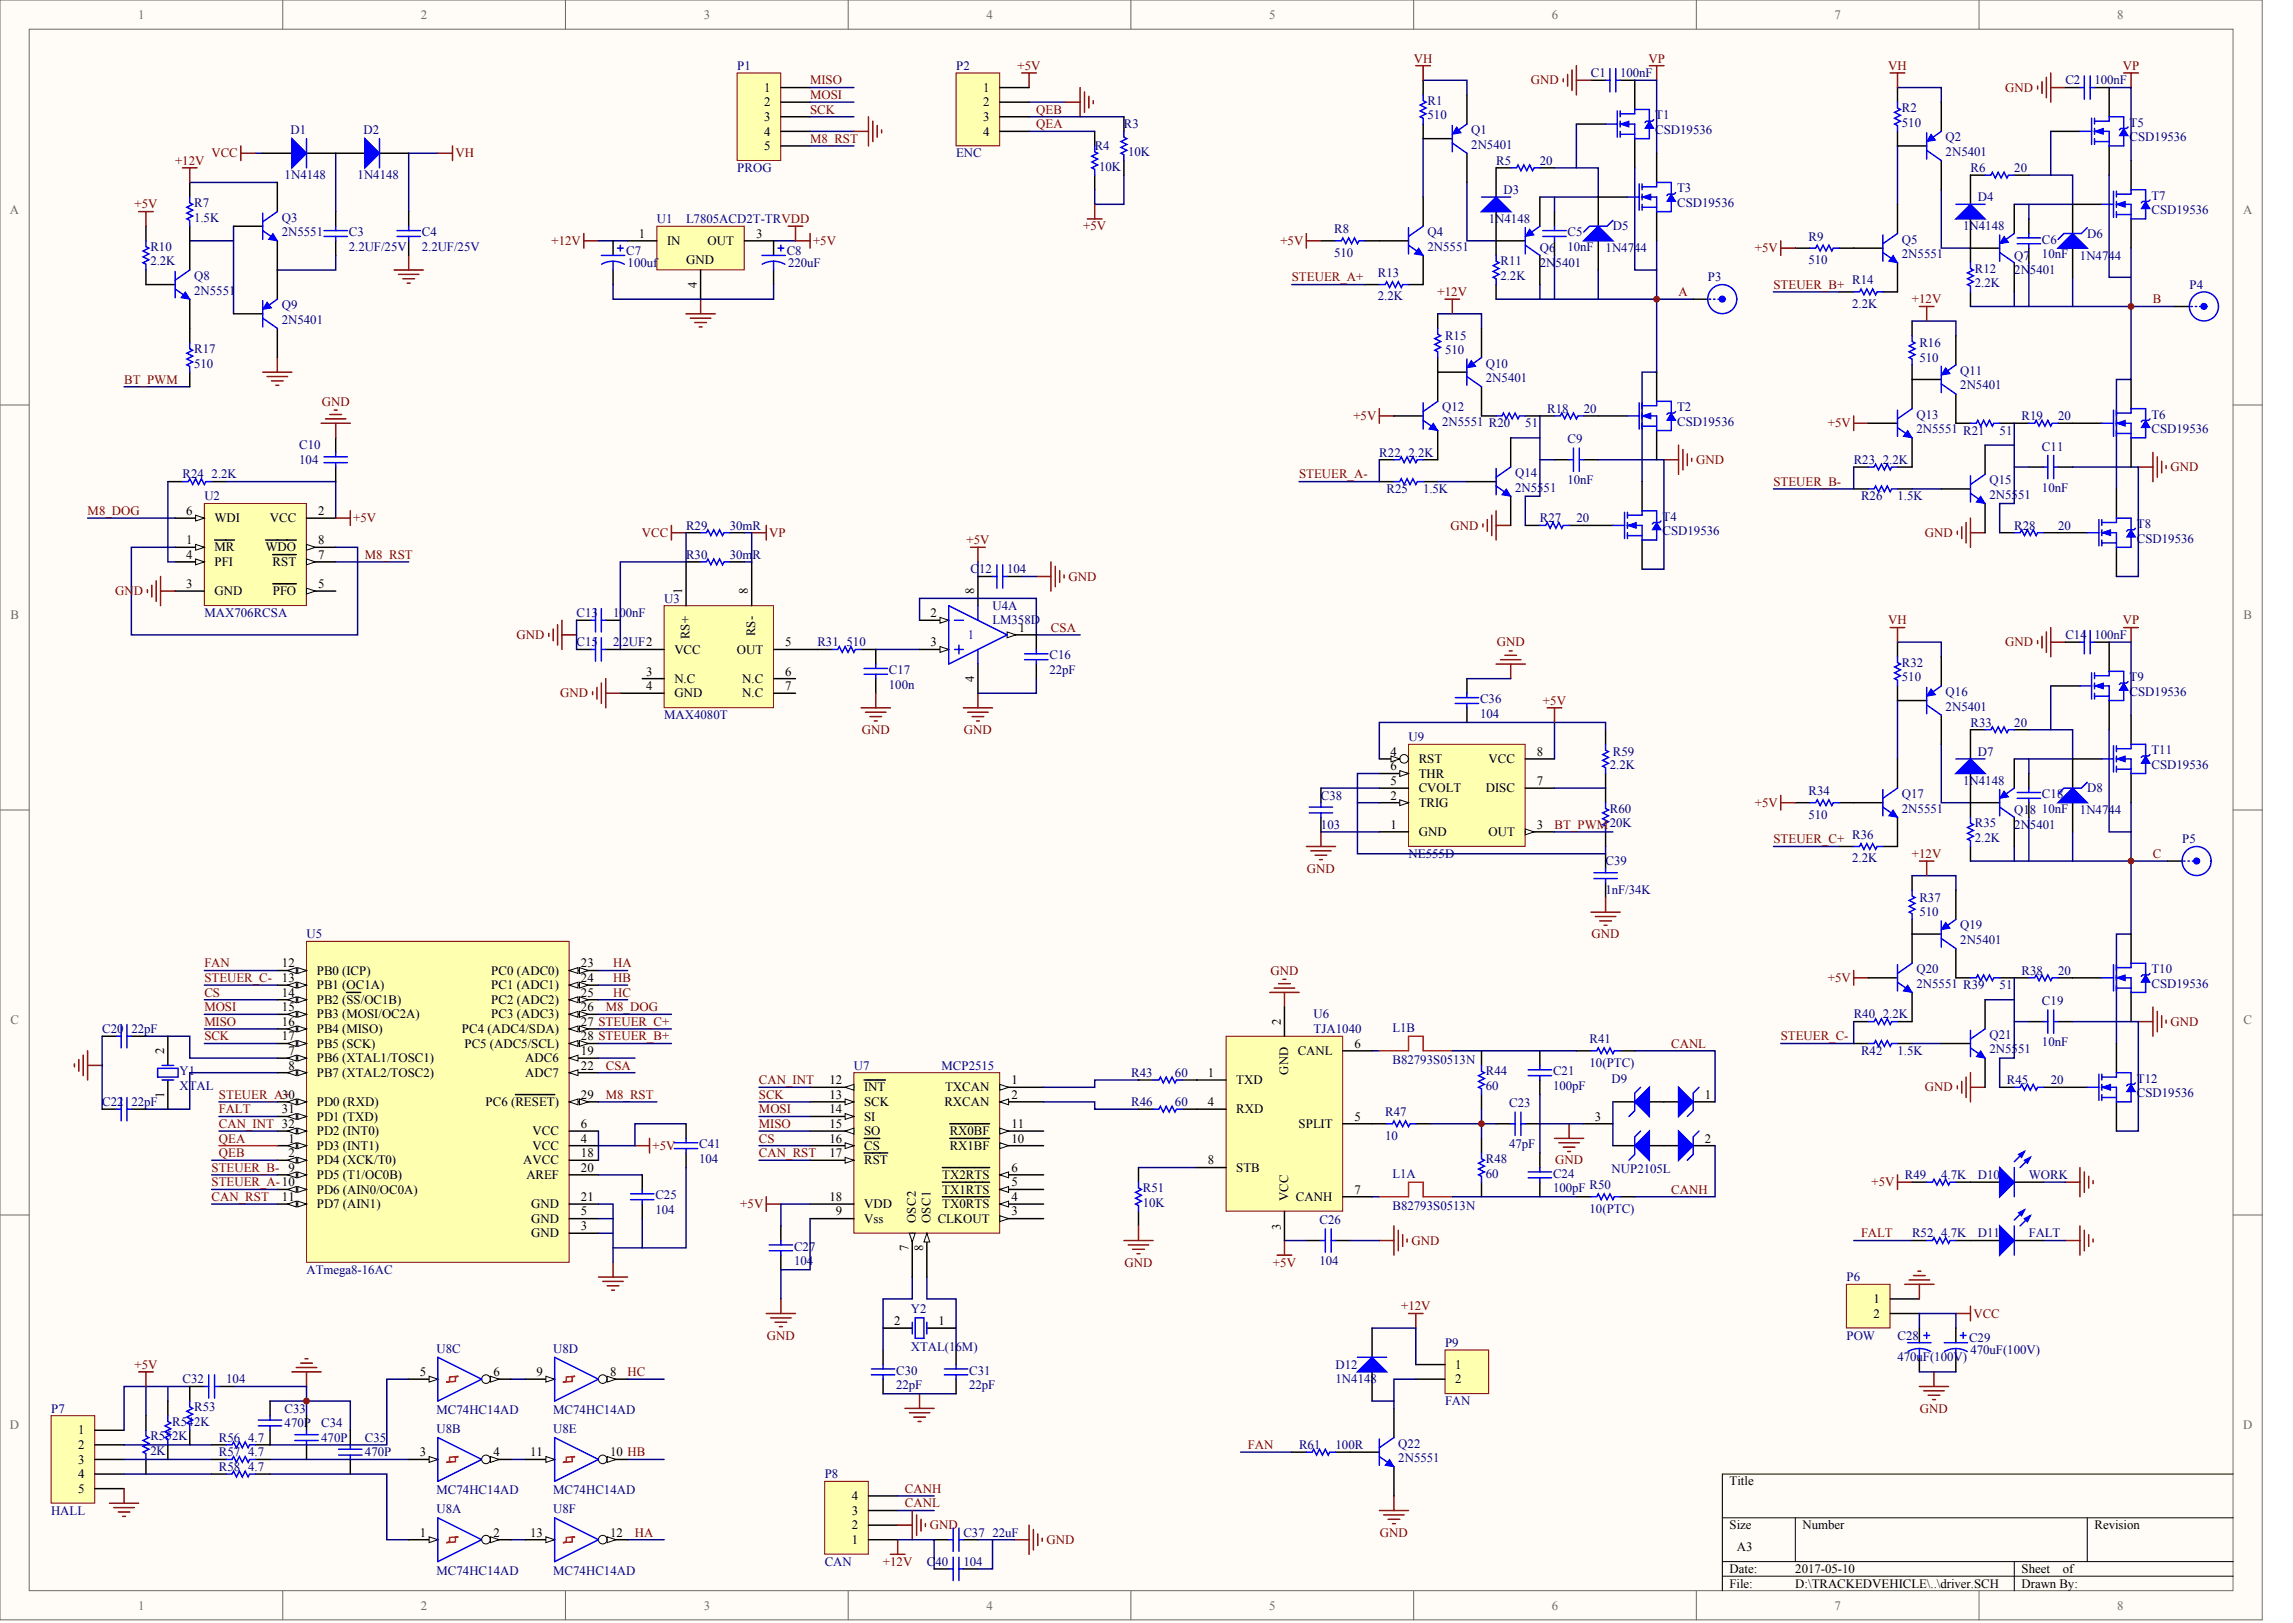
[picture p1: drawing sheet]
<svg xmlns="http://www.w3.org/2000/svg" width="840mm" height="594mm" viewBox="0 0 840 594" stroke-linecap="round" stroke-linejoin="round" font-family="sans-serif">
<defs><g id="words">
<g font-size="4.7" fill="#696969">
<text x="50.6" y="6.9">1</text>
<text x="154.1" y="6.9">2</text>
<text x="257.7" y="6.9">3</text>
<text x="361.2" y="6.9">4</text>
<text x="464.7" y="6.9">5</text>
<text x="568.2" y="6.9">6</text>
<text x="671.8" y="6.9">7</text>
<text x="775.3" y="6.9">8</text>
<text x="3.6" y="78.3">A</text>
<text x="821.3" y="78.3">A</text>
<text x="3.8" y="226.5">B</text>
<text x="821.5" y="226.5">B</text>
<text x="3.8" y="374.8">C</text>
<text x="821.5" y="374.8">C</text>
<text x="3.6" y="523">D</text>
<text x="821.3" y="523">D</text>
<text x="50.6" y="589.2">1</text>
<text x="154.1" y="589.2">2</text>
<text x="257.7" y="589.2">3</text>
<text x="361.2" y="589.2">4</text>
<text x="464.7" y="589.2">5</text>
<text x="568.2" y="589.2">6</text>
<text x="671.8" y="589.2">7</text>
<text x="775.3" y="589.2">8</text>
</g>
<g font-size="4.7" fill="#800000">
<text x="517.7" y="22.9">VH</text>
<text x="603.6" y="22.9">VP</text>
<text x="372.6" y="25.6">+5V</text>
<text x="691.4" y="25.6">VH</text>
<text x="777.3" y="25.6">VP</text>
<text x="296.6" y="30.9">MISO</text>
<text x="560.5" y="30.9">GND</text>
<text x="734.2" y="33.6">GND</text>
<text x="296.6" y="41.6">SCK</text>
<text x="296.6" y="36.2">MOSI</text>
<text x="379.5" y="41.6">QEB</text>
<text x="379.5" y="46.9">QEA</text>
<text x="296.6" y="52.3">M8_RST</text>
<text x="77.4" y="57.6">VCC</text>
<text x="166.7" y="57.6">VH</text>
<text x="64.1" y="60.3">+12V</text>
<text x="49.2" y="76.3">+5V</text>
<text x="201.9" y="89.7">+12V</text>
<text x="297.7" y="89.7">+5V</text>
<text x="396.6" y="84.3">+5V</text>
<text x="468.8" y="89.7">+5V</text>
<text x="642.5" y="92.3">+5V</text>
<text x="473" y="103">STEUER_A+</text>
<text x="649.4" y="105.7">STEUER_B+</text>
<text x="526.4" y="108.4">+12V</text>
<text x="614.6" y="108.4">A</text>
<text x="700.1" y="111">+12V</text>
<text x="788.3" y="111">B</text>
<text x="45.4" y="140.4">BT_PWM</text>
<text x="117.8" y="148.4">GND</text>
<text x="495.5" y="153.8">+5V</text>
<text x="669.2" y="156.4">+5V</text>
<text x="621" y="169.8">GND</text>
<text x="794.7" y="172.5">GND</text>
<text x="475.7" y="175.1">STEUER_A-</text>
<text x="649.4" y="177.8">STEUER_B-</text>
<text x="32.1" y="188.5">M8_DOG</text>
<text x="129.3" y="191.2">+5V</text>
<text x="235.1" y="196.5">VCC</text>
<text x="281.7" y="196.5">VP</text>
<text x="531.1" y="193.8">GND</text>
<text x="704.8" y="196.5">GND</text>
<text x="353.9" y="199.2">+5V</text>
<text x="133.6" y="204.5">M8_RST</text>
<text x="391.2" y="212.5">GND</text>
<text x="42.1" y="217.9">GND</text>
<text x="189.1" y="233.9">GND</text>
<text x="384.8" y="231.2">CSA</text>
<text x="691.4" y="228.6">VH</text>
<text x="777.3" y="228.6">VP</text>
<text x="548" y="236.6">GND</text>
<text x="734.2" y="236.6">GND</text>
<text x="205.1" y="255.3">GND</text>
<text x="565" y="257.9">+5V</text>
<text x="315.5" y="268.6">GND</text>
<text x="353" y="268.6">GND</text>
<text x="642.5" y="295.3">+5V</text>
<text x="569.2" y="303.4">BT_PWM</text>
<text x="649.4" y="308.7">STEUER_C+</text>
<text x="700.1" y="314">+12V</text>
<text x="788.3" y="314">C</text>
<text x="478.6" y="319.4">GND</text>
<text x="582.8" y="343.4">GND</text>
<text x="74.8" y="359.4">STEUER_C-</text>
<text x="74.8" y="354.1">FAN</text>
<text x="224.5" y="354.1">HA</text>
<text x="224.5" y="359.4">HB</text>
<text x="465.2" y="356.8">GND</text>
<text x="669.2" y="359.4">+5V</text>
<text x="74.8" y="364.8">CS</text>
<text x="224.5" y="364.8">HC</text>
<text x="74.8" y="370.1">MOSI</text>
<text x="221.8" y="370.1">M8_DOG</text>
<text x="74.8" y="375.5">MISO</text>
<text x="794.7" y="375.5">GND</text>
<text x="74.8" y="380.8">SCK</text>
<text x="612" y="383.5">CANL</text>
<text x="652" y="380.8">STEUER_C-</text>
<text x="221.8" y="391.5">CSA</text>
<text x="277.9" y="396.8">CAN_INT</text>
<text x="704.8" y="399.5">GND</text>
<text x="80.2" y="402.2">STEUER_A+</text>
<text x="80.2" y="407.5">FALT</text>
<text x="221.8" y="402.2">M8_RST</text>
<text x="277.9" y="402.2">SCK</text>
<text x="277.9" y="407.5">MOSI</text>
<text x="80.2" y="412.9">CAN_INT 32</text>
<text x="277.9" y="412.9">MISO</text>
<text x="80.2" y="418.2">QEA</text>
<text x="277.9" y="418.2">CS</text>
<text x="80.2" y="423.5">QEB</text>
<text x="238.9" y="420.9">+5V</text>
<text x="277.9" y="423.5">CAN_RST</text>
<text x="77.5" y="428.9">STEUER_B- 9</text>
<text x="569.4" y="426.2">GND</text>
<text x="77.5" y="434.2">STEUER_A-10</text>
<text x="612" y="436.9">CANH</text>
<text x="685.3" y="434.2">+5V</text>
<text x="77.5" y="439.6">CAN_RST</text>
<text x="271.1" y="442.2">+5V</text>
<text x="516.8" y="455.6">GND</text>
<text x="681.4" y="452.9">FALT</text>
<text x="411.7" y="463.6">GND</text>
<text x="466.1" y="463.6">+5V</text>
<text x="513" y="479.6">+12V</text>
<text x="722.6" y="482.3">VCC</text>
<text x="280.8" y="490.3">GND</text>
<text x="49.2" y="501">+5V</text>
<text x="229.8" y="503.7">HC</text>
<text x="703" y="517">GND</text>
<text x="457" y="530.4">FAN</text>
<text x="331.4" y="546.4">CANH</text>
<text x="331.4" y="551.8">CANL</text>
<text x="232.5" y="562.4">HA</text>
<text x="340.4" y="559.8">GND</text>
<text x="505.3" y="562.4">GND</text>
<text x="383.2" y="565.1">GND</text>
<text x="323.3" y="573.1">+12V</text>
</g>
<g font-size="4.7" fill="#000080">
<text x="269.9" y="25.6">P1</text>
<text x="350.1" y="25.6">P2</text>
<text x="582.6" y="28.2">C1</text>
<text x="593.2" y="28.2">100nF</text>
<text x="756.3" y="30.9">C2</text>
<text x="766.9" y="30.9">100nF</text>
<text x="522.7" y="38.4">R1</text>
<text x="696.4" y="41.1">R2</text>
<text x="411.5" y="46.9">R3</text>
<text x="522.7" y="43.7">510</text>
<text x="606.1" y="43.7">T1</text>
<text x="696.4" y="46.4">510</text>
<text x="779.8" y="46.4">T5</text>
<text x="106.4" y="49.1">D1</text>
<text x="133.1" y="49.1">D2</text>
<text x="538.7" y="49.1">Q1</text>
<text x="606.1" y="49.1">CSD19536</text>
<text x="712.4" y="51.7">Q2</text>
<text x="779.8" y="51.7">CSD19536</text>
<text x="350.1" y="57.6">ENC</text>
<text x="400.8" y="54.9">R4</text>
<text x="413.1" y="57.1">10K</text>
<text x="538.7" y="54.4">2N5401</text>
<text x="712.4" y="57.1">2N5401</text>
<text x="104.2" y="65.6">1N4148</text>
<text x="130.9" y="65.6">1N4148</text>
<text x="269.9" y="63">PROG</text>
<text x="402.4" y="62.4">10K</text>
<text x="547.8" y="60.3">R5</text>
<text x="563.8" y="60.3">20</text>
<text x="721.5" y="63">R6</text>
<text x="737.5" y="63">20</text>
<text x="550.5" y="71">D3</text>
<text x="614.1" y="70.4">T3</text>
<text x="71.1" y="75.8">R7</text>
<text x="614.1" y="75.8">CSD19536</text>
<text x="724.2" y="73.6">D4</text>
<text x="787.8" y="73.1">T7</text>
<text x="71.1" y="81.1">1.5K</text>
<text x="103.1" y="81.1">Q3</text>
<text x="240.5" y="81.7">U1</text>
<text x="251.2" y="81.7">L7805ACD2T-TRVDD</text>
<text x="545.1" y="81.7">1N4148</text>
<text x="787.8" y="78.4">CSD19536</text>
<text x="103.1" y="86.5">2N5551</text>
<text x="127.7" y="86.5">C3</text>
<text x="154.5" y="86.5">C4</text>
<text x="488.5" y="85.4">R8</text>
<text x="522.7" y="86.5">Q4</text>
<text x="574" y="86.5">C5</text>
<text x="590.6" y="84.3">D5</text>
<text x="662.2" y="88.1">R9</text>
<text x="696.4" y="89.1">Q5</text>
<text x="718.8" y="84.3">1N4148</text>
<text x="747.7" y="89.1">C6</text>
<text x="764.3" y="87">D6</text>
<text x="55" y="91.8">R10</text>
<text x="127.7" y="91.8">2.2UF/25V</text>
<text x="154.5" y="91.8">2.2UF/25V</text>
<text x="229.3" y="93.4">C7</text>
<text x="288.1" y="93.4">C8</text>
<text x="488.5" y="93.9">510</text>
<text x="522.7" y="91.8">2N5551</text>
<text x="563.8" y="92.3">Q6</text>
<text x="574" y="91.8">10nF</text>
<text x="587.9" y="92.3">1N4744</text>
<text x="696.4" y="94.5">2N5551</text>
<text x="737.5" y="95">Q7</text>
<text x="747.7" y="94.5">10nF</text>
<text x="761.6" y="95">1N4744</text>
<text x="55" y="97.1">2.2K</text>
<text x="229.8" y="97.7">100uf</text>
<text x="288.6" y="97.7">220uF</text>
<text x="504.5" y="101.4">R13</text>
<text x="549.4" y="97.1">R11</text>
<text x="563.8" y="97.7">2N5401</text>
<text x="662.2" y="96.6">510</text>
<text x="723.1" y="99.8">R12</text>
<text x="737.5" y="100.4">2N5401</text>
<text x="71.1" y="107.8">2N5551</text>
<text x="71.1" y="102.5">Q8</text>
<text x="549.4" y="102.5">2.2K</text>
<text x="625.3" y="103">P3</text>
<text x="678.2" y="104.1">R14</text>
<text x="723.1" y="105.2">2.2K</text>
<text x="801.7" y="105.7">P4</text>
<text x="103.1" y="113.2">Q9</text>
<text x="504.5" y="110">2.2K</text>
<text x="678.2" y="112.6">2.2K</text>
<text x="103.1" y="118.5">2N5401</text>
<text x="529.1" y="124.4">R15</text>
<text x="71.1" y="129.2">R17</text>
<text x="529.1" y="129.7">510</text>
<text x="702.8" y="127.1">R16</text>
<text x="71.1" y="134.5">510</text>
<text x="544.1" y="134.5">Q10</text>
<text x="702.8" y="132.4">510</text>
<text x="717.8" y="137.2">Q11</text>
<text x="544.1" y="139.9">2N5401</text>
<text x="717.8" y="142.6">2N5401</text>
<text x="528" y="155.9">2N5551 R20</text>
<text x="528" y="150.6">Q12</text>
<text x="566.5" y="151.1">R18</text>
<text x="579.9" y="151.1">20</text>
<text x="614.1" y="150.6">T2</text>
<text x="614.1" y="155.9">CSD19536</text>
<text x="701.7" y="153.2">Q13</text>
<text x="740.2" y="153.8">R19</text>
<text x="753.6" y="153.8">20</text>
<text x="787.8" y="153.2">T6</text>
<text x="558.5" y="156.4">51</text>
<text x="701.7" y="158.6">2N5551 R21</text>
<text x="732.2" y="159.1">51</text>
<text x="787.8" y="158.6">CSD19536</text>
<text x="109.6" y="164.5">C10</text>
<text x="505.1" y="167.1">R22</text>
<text x="515.7" y="167.1">2.2K</text>
<text x="574" y="162.3">C9</text>
<text x="747.7" y="165">C11</text>
<text x="109.6" y="169.8">104</text>
<text x="678.8" y="169.8">R23</text>
<text x="689.4" y="169.8">2.2K</text>
<text x="66.8" y="175.1">R24</text>
<text x="77.5" y="175.1">2.2K</text>
<text x="554.8" y="179.9">2N5551</text>
<text x="554.8" y="174.6">Q14</text>
<text x="574" y="177.3">10nF</text>
<text x="728.5" y="177.3">Q15</text>
<text x="747.7" y="179.9">10nF</text>
<text x="74.8" y="183.2">U2</text>
<text x="507.7" y="180.5">R25</text>
<text x="521.1" y="180.5">1.5K</text>
<text x="681.4" y="183.2">R26</text>
<text x="694.8" y="183.2">1.5K</text>
<text x="728.5" y="182.6">2N5551</text>
<text x="563.8" y="191.2">R27</text>
<text x="577.2" y="191.2">20</text>
<text x="608.7" y="190.6">T4</text>
<text x="251.2" y="193.8">R29</text>
<text x="267.2" y="193.8">30mR</text>
<text x="608.7" y="196">CSD19536</text>
<text x="737.5" y="193.8">R28</text>
<text x="753.6" y="193.8">20</text>
<text x="782.4" y="193.3">T8</text>
<text x="782.4" y="198.6">CSD19536</text>
<text x="251.2" y="204.5">R30</text>
<text x="267.2" y="204.5">30m</text>
<text x="275.5" y="204.5">R</text>
<text x="355.4" y="209.9">C12</text>
<text x="368.8" y="209.9">104</text>
<text x="243.2" y="220.5">U3</text>
<text x="74.8" y="225.9">MAX706RCSA</text>
<text x="211.1" y="225.9">C13</text>
<text x="224.5" y="225.9">100nF</text>
<text x="363.4" y="223.2">U4A</text>
<text x="363.4" y="228.6">LM358D</text>
<text x="756.3" y="233.9">C14</text>
<text x="766.9" y="233.9">100nF</text>
<text x="211.1" y="236.6">C15</text>
<text x="224.5" y="236.6">2.2UF2</text>
<text x="299.3" y="236.6">R31</text>
<text x="310" y="236.6">510</text>
<text x="384.3" y="241.4">C16</text>
<text x="696.4" y="244.1">R32</text>
<text x="325.5" y="246.7">C17</text>
<text x="384.3" y="246.7">22pF</text>
<text x="696.4" y="249.4">510</text>
<text x="779.8" y="249.4">T9</text>
<text x="325.5" y="252.1">100n</text>
<text x="541.9" y="257.4">C36</text>
<text x="712.4" y="254.7">Q16</text>
<text x="779.8" y="254.7">CSD19536</text>
<text x="243.2" y="263.3">MAX4080T</text>
<text x="541.9" y="262.8">104</text>
<text x="712.4" y="260.1">2N5401</text>
<text x="721.5" y="266">R33</text>
<text x="737.5" y="266">20</text>
<text x="515.7" y="271.3">U9</text>
<text x="589.5" y="281.4">2.2K</text>
<text x="590.6" y="276.6">R59</text>
<text x="724.2" y="276.6">D7</text>
<text x="787.8" y="276.1">T11</text>
<text x="787.8" y="281.4">CSD19536</text>
<text x="718.8" y="287.3">1N4148</text>
<text x="483.7" y="292.7">C38</text>
<text x="662.2" y="291.1">R34</text>
<text x="696.4" y="292.1">Q17</text>
<text x="747.7" y="292.1">C18</text>
<text x="764.3" y="290">D8</text>
<text x="589.5" y="297.5">R60</text>
<text x="662.2" y="299.6">510</text>
<text x="696.4" y="297.5">2N5551</text>
<text x="737.5" y="298">Q18</text>
<text x="747.7" y="297.5">10nF</text>
<text x="761.6" y="298">1N4744</text>
<text x="483.7" y="303.4">103</text>
<text x="589.5" y="302.8">20K</text>
<text x="723.1" y="302.8">R35</text>
<text x="737.5" y="303.4">2N5401</text>
<text x="678.2" y="307.1">R36</text>
<text x="723.1" y="308.2">2.2K</text>
<text x="799" y="308.7">P5</text>
<text x="515.7" y="314">NE555D</text>
<text x="587.9" y="316.7">C39</text>
<text x="678.2" y="315.6">2.2K</text>
<text x="587.9" y="327.4">1nF/34K</text>
<text x="702.8" y="335.4">510</text>
<text x="702.8" y="330.1">R37</text>
<text x="717.8" y="340.2">Q19</text>
<text x="112.2" y="343.4">U5</text>
<text x="717.8" y="345.6">2N5401</text>
<text x="701.7" y="356.2">Q20</text>
<text x="740.2" y="356.8">R38</text>
<text x="753.6" y="356.8">20</text>
<text x="787.8" y="356.2">T10</text>
<text x="701.7" y="361.6">2N5551 R39</text>
<text x="732.2" y="362.1">51</text>
<text x="787.8" y="361.6">CSD19536</text>
<text x="747.7" y="368">C19</text>
<text x="481" y="372.8">U6</text>
<text x="509.9" y="377.6">L1B</text>
<text x="678.8" y="372.8">R40</text>
<text x="689.4" y="372.8">2.2K</text>
<text x="37.4" y="378.1">C20</text>
<text x="48.1" y="378.1">22pF</text>
<text x="481" y="378.1">TJA1040</text>
<text x="582" y="381.9">R41</text>
<text x="728.5" y="380.3">Q21</text>
<text x="747.7" y="382.9">10nF</text>
<text x="509.9" y="389.4">B82793S0513N</text>
<text x="681.4" y="386.2">R42</text>
<text x="694.8" y="386.2">1.5K</text>
<text x="728.5" y="385.6">2N5551</text>
<text x="65.7" y="393.6">Y1</text>
<text x="312.7" y="391.5">U7</text>
<text x="344.7" y="391.5">MCP2515</text>
<text x="414.2" y="394.2">R43</text>
<text x="430.2" y="394.2">60</text>
<text x="544.1" y="393.6">R44</text>
<text x="568.7" y="393.6">C21</text>
<text x="582" y="390.4">10(PTC)</text>
<text x="65.7" y="399">XTAL</text>
<text x="544.1" y="399">60</text>
<text x="568.7" y="399">100pF</text>
<text x="590" y="396.3">D9</text>
<text x="734.9" y="396.8">R45</text>
<text x="750.9" y="396.8">20</text>
<text x="782.4" y="396.3">T12</text>
<text x="782.4" y="401.6">CSD19536</text>
<text x="37.4" y="404.9">C22</text>
<text x="48.1" y="404.9">22pF</text>
<text x="414.2" y="404.9">R46</text>
<text x="430.2" y="404.9">60</text>
<text x="552.6" y="405.4">C23</text>
<text x="507.2" y="408.6">R47</text>
<text x="507.2" y="417.1">10</text>
<text x="256" y="425.7">104</text>
<text x="256" y="420.3">C41</text>
<text x="544.1" y="425.7">R48</text>
<text x="552.6" y="420.3">47pF</text>
<text x="509.9" y="431">L1A</text>
<text x="544.1" y="431">60</text>
<text x="568.7" y="431">C24</text>
<text x="590" y="429.4">NUP2105L</text>
<text x="697.5" y="431.6">R49</text>
<text x="710.8" y="431.6">4.7K</text>
<text x="724.2" y="431.6">D10</text>
<text x="742.9" y="431.6">WORK</text>
<text x="418.5" y="436.4">R51</text>
<text x="568.7" y="436.4">100pF R50</text>
<text x="240" y="439">C25</text>
<text x="418.5" y="441.7">10K</text>
<text x="509.9" y="442.8">B82793S0513N</text>
<text x="582" y="443.8">10(PTC)</text>
<text x="240" y="444.4">104</text>
<text x="483.1" y="448.1">C26</text>
<text x="700.1" y="452.9">R52</text>
<text x="710.8" y="452.9">4.7K</text>
<text x="724.2" y="452.9">D11</text>
<text x="742.9" y="452.9">FALT</text>
<text x="290.7" y="457.7">C27</text>
<text x="112.2" y="466.3">ATmega8-16AC</text>
<text x="290.7" y="463.1">104</text>
<text x="483.1" y="463.1">104</text>
<text x="676.1" y="469">P6</text>
<text x="333.5" y="480.7">Y2</text>
<text x="676.1" y="490.3">POW</text>
<text x="694.8" y="490.3">C28</text>
<text x="721" y="491.4">C29</text>
<text x="159.8" y="495.1">U8C</text>
<text x="202.6" y="495.1">U8D</text>
<text x="333.5" y="494.6">XTAL(16M)</text>
<text x="529.1" y="493">P9</text>
<text x="721.5" y="495.7">470uF(100V)</text>
<text x="328.2" y="503.1">C30</text>
<text x="354.9" y="503.1">C31</text>
<text x="489" y="501">D12</text>
<text x="694.8" y="498.3">470uF(100V)</text>
<text x="66.8" y="506.4">C32</text>
<text x="82.8" y="506.4">104</text>
<text x="328.2" y="508.5">22pF</text>
<text x="354.9" y="508.5">22pF</text>
<text x="489" y="506.4">1N4148</text>
<text x="529.1" y="514.4">FAN</text>
<text x="18.7" y="517">P7</text>
<text x="63.1" y="521.8">R542K</text>
<text x="71.1" y="516.5">R53</text>
<text x="104.2" y="517">C33</text>
<text x="159.8" y="517.6">MC74HC14AD</text>
<text x="202.6" y="517.6">MC74HC14AD</text>
<text x="55" y="527.2">R552K</text>
<text x="80.2" y="527.7">R56</text>
<text x="90.9" y="527.7">4.7</text>
<text x="104.2" y="522.4">470P</text>
<text x="117.6" y="527.7">470P</text>
<text x="117.6" y="522.4">C34</text>
<text x="133.6" y="527.7">C35</text>
<text x="159.8" y="524.5">U8B</text>
<text x="202.6" y="524.5">U8E</text>
<text x="55" y="532.5">2K</text>
<text x="80.2" y="533.1">R57</text>
<text x="90.9" y="533.1">4.7</text>
<text x="133.6" y="533.1">470P</text>
<text x="475.7" y="530.4">R61</text>
<text x="489" y="530.4">100R</text>
<text x="512" y="529.9">Q22</text>
<text x="80.2" y="538.4">R58</text>
<text x="90.9" y="538.4">4.7</text>
<text x="512" y="535.2">2N5551</text>
<text x="302" y="541.1">P8</text>
<text x="159.8" y="547">MC74HC14AD</text>
<text x="202.6" y="547">MC74HC14AD</text>
<text x="18.7" y="554.4">HALL</text>
<text x="159.8" y="553.9">U8A</text>
<text x="202.6" y="553.9">U8F</text>
<text x="352.7" y="562.4">C37</text>
<text x="363.4" y="562.4">22uF</text>
<text x="302" y="573.1">CAN</text>
<text x="339.4" y="573.1">C40</text>
<text x="352.7" y="573.1">104</text>
<text x="159.8" y="576.3">MC74HC14AD</text>
<text x="202.6" y="576.3">MC74HC14AD</text>
</g>
<g font-size="4.7">
<text x="279.8" y="33.6">1</text>
<text x="360" y="33.6">1</text>
<text x="279.8" y="38.9">2</text>
<text x="360" y="38.9">2</text>
<text x="279.8" y="44.3">3</text>
<text x="360" y="44.3">3</text>
<text x="279.8" y="49.6">4</text>
<text x="360" y="49.6">4</text>
<text x="279.8" y="54.9">5</text>
<text x="233.9" y="87">1</text>
<text x="244.2" y="89.7">IN</text>
<text x="259.1" y="89.7">OUT</text>
<text x="276.8" y="87">3</text>
<text x="251.2" y="96.6">GND</text>
<text x="68.2" y="188.5">6</text>
<text x="78.6" y="191.2">WDI</text>
<text x="98.8" y="191.2">VCC</text>
<text x="116.5" y="188.5">2</text>
<text x="68.2" y="199.2">1</text>
<text x="78.6" y="201.9">MR</text>
<text x="97.2" y="201.9">WDO</text>
<text x="116.5" y="199.2">8</text>
<text x="68.2" y="204.5">4</text>
<text x="78.6" y="207.2">PFI</text>
<text x="99.8" y="207.2">RST</text>
<text x="116.5" y="204.5">7</text>
<text x="68.2" y="215.2">3</text>
<text x="116.5" y="215.2">5</text>
<text x="78.6" y="217.9">GND</text>
<text x="99.9" y="217.9">PFO</text>
<text x="340.8" y="225.9">2</text>
<text x="373" y="231.2">1</text>
<text x="246.9" y="239.2">VCC</text>
<text x="269.8" y="239.2">OUT</text>
<text x="287.5" y="236.6">5</text>
<text x="340.8" y="236.6">3</text>
<text x="236.5" y="247.3">3</text>
<text x="246.9" y="249.9">N.C</text>
<text x="271.8" y="249.9">N.C</text>
<text x="287.5" y="247.3">6</text>
<text x="236.5" y="252.6">4</text>
<text x="246.9" y="255.3">GND</text>
<text x="271.8" y="255.3">N.C</text>
<text x="287.5" y="252.6">7</text>
<text x="509.1" y="276.6">4</text>
<text x="509.1" y="282">6</text>
<text x="519.5" y="279.3">RST</text>
<text x="545" y="279.3">VCC</text>
<text x="562.8" y="276.6">8</text>
<text x="509.1" y="287.3">5</text>
<text x="519.5" y="284.7">THR</text>
<text x="562.8" y="287.3">7</text>
<text x="509.1" y="292.7">2</text>
<text x="519.5" y="290">CVOLT</text>
<text x="544.1" y="290">DISC</text>
<text x="519.5" y="295.3">TRIG</text>
<text x="509.1" y="303.4">1</text>
<text x="562.8" y="303.4">3</text>
<text x="519.5" y="306">GND</text>
<text x="545" y="306">OUT</text>
<text x="103.3" y="354.1">12</text>
<text x="103.3" y="359.4">13</text>
<text x="116" y="356.8">PB0 (ICP)</text>
<text x="179.9" y="356.8">PC0 (ADC0)</text>
<text x="212.7" y="354.1">23</text>
<text x="212.7" y="359.4">24</text>
<text x="103.3" y="364.8">14</text>
<text x="116" y="362.1">PB1 (OC1A)</text>
<text x="179.9" y="362.1">PC1 (ADC1)</text>
<text x="212.7" y="364.8">25</text>
<text x="103.3" y="370.1">15</text>
<text x="116" y="367.5">PB2 (SS/OC1B)</text>
<text x="179.9" y="367.5">PC2 (ADC2)</text>
<text x="212.7" y="370.1">26</text>
<text x="103.3" y="375.5">16</text>
<text x="116" y="372.8">PB3 (MOSI/OC2A)</text>
<text x="179.9" y="372.8">PC3 (ADC3)</text>
<text x="212.7" y="375.5">27 STEUER_C+</text>
<text x="103.3" y="380.8">17</text>
<text x="116" y="378.1">PB4 (MISO)</text>
<text x="116" y="383.5">PB5 (SCK)</text>
<text x="169.2" y="378.1">PC4 (ADC4/SDA)</text>
<text x="170.1" y="383.5">PC5 (ADC5/SCL)</text>
<text x="212.7" y="380.8">28 STEUER_B+</text>
<text x="496" y="383.5">6</text>
<text x="105.6" y="386.2">7</text>
<text x="116" y="388.8">PB6 (XTAL1/TOSC1)</text>
<text x="192.4" y="388.8">ADC6</text>
<text x="212.7" y="386.2">19</text>
<text x="475.2" y="386.2">CANL</text>
<text x="105.6" y="391.5">8</text>
<text x="116" y="394.2">PB7 (XTAL2/TOSC2)</text>
<text x="192.4" y="394.2">ADC7</text>
<text x="212.7" y="391.5">22</text>
<text x="442.3" y="394.2">1</text>
<text x="303.7" y="396.8">12</text>
<text x="316.4" y="399.5">INT</text>
<text x="346.1" y="399.5">TXCAN</text>
<text x="370.4" y="396.8">1</text>
<text x="452.7" y="396.8">TXD</text>
<text x="103.3" y="402.2">30</text>
<text x="103.3" y="407.5">31</text>
<text x="116" y="404.9">PD0 (RXD)</text>
<text x="177.8" y="404.9">PC6 (RESET)</text>
<text x="212.7" y="402.2">29</text>
<text x="303.7" y="402.2">13</text>
<text x="303.7" y="407.5">14</text>
<text x="316.4" y="404.9">SCK</text>
<text x="345.8" y="404.9">RXCAN</text>
<text x="370.4" y="402.2">2</text>
<text x="442.3" y="404.9">4</text>
<text x="452.7" y="407.5">RXD</text>
<text x="624.2" y="402.2">1</text>
<text x="116" y="410.2">PD1 (TXD)</text>
<text x="212.7" y="412.9">6</text>
<text x="303.7" y="412.9">15</text>
<text x="316.4" y="410.2">SI</text>
<text x="370.4" y="412.9">11</text>
<text x="475.5" y="412.9">SPLIT</text>
<text x="496" y="410.2">5</text>
<text x="583.9" y="410.2">3</text>
<text x="105.6" y="418.2">1</text>
<text x="116" y="415.5">PD2 (INT0)</text>
<text x="195" y="415.5">VCC</text>
<text x="212.7" y="418.2">4</text>
<text x="303.7" y="418.2">16</text>
<text x="316.4" y="415.5">SO</text>
<text x="347.8" y="415.5">RX0BF</text>
<text x="370.4" y="418.2">10</text>
<text x="624.2" y="418.2">2</text>
<text x="105.6" y="423.5">2</text>
<text x="116" y="420.9">PD3 (INT1)</text>
<text x="195" y="420.9">VCC</text>
<text x="212.7" y="423.5">18</text>
<text x="303.7" y="423.5">17</text>
<text x="316.4" y="420.9">CS</text>
<text x="347.8" y="420.9">RX1BF</text>
<text x="116" y="426.2">PD4 (XCK/T0)</text>
<text x="116" y="431.6">PD5 (T1/OC0B)</text>
<text x="191.5" y="426.2">AVCC</text>
<text x="192.7" y="431.6">AREF</text>
<text x="212.7" y="428.9">20</text>
<text x="316.4" y="426.2">RST</text>
<text x="345" y="431.6">TX2RTS</text>
<text x="370.4" y="428.9">6</text>
<text x="442.3" y="426.2">8</text>
<text x="452.7" y="428.9">STB</text>
<text x="116" y="436.9">PD6 (AIN0/OC0A)</text>
<text x="345" y="436.9">TX1RTS</text>
<text x="370.4" y="434.2">5</text>
<text x="496" y="436.9">7</text>
<text x="103.3" y="439.6">11</text>
<text x="116" y="442.2">PD7 (AIN1)</text>
<text x="194.4" y="442.2">GND</text>
<text x="212.7" y="439.6">21</text>
<text x="303.7" y="439.6">18</text>
<text x="316.4" y="442.2">VDD</text>
<text x="345" y="442.2">TX0RTS</text>
<text x="370.4" y="439.6">4</text>
<text x="474.5" y="439.6">CANH</text>
<text x="194.4" y="447.6">GND</text>
<text x="212.7" y="444.9">5</text>
<text x="306" y="444.9">9</text>
<text x="316.4" y="447.6">Vss</text>
<text x="343.4" y="447.6">CLKOUT</text>
<text x="370.4" y="444.9">3</text>
<text x="194.4" y="452.9">GND</text>
<text x="212.7" y="450.3">3</text>
<text x="686" y="477">1</text>
<text x="327.4" y="485">2</text>
<text x="343.7" y="485">1</text>
<text x="686" y="482.3">2</text>
<text x="153.7" y="503.7">5</text>
<text x="180.6" y="503.7">6</text>
<text x="196.5" y="503.7">9</text>
<text x="223.4" y="503.7">8</text>
<text x="532.9" y="501">1</text>
<text x="532.9" y="506.4">2</text>
<text x="28.6" y="525">1</text>
<text x="28.6" y="530.4">2</text>
<text x="153.7" y="533.1">3</text>
<text x="180.6" y="533.1">4</text>
<text x="194.1" y="533.1">11</text>
<text x="223.4" y="533.1">10 HB</text>
<text x="28.6" y="535.7">3</text>
<text x="28.6" y="541.1">4</text>
<text x="633.3" y="543.7">Title</text>
<text x="28.6" y="546.4">5</text>
<text x="311.9" y="549.1">4</text>
<text x="311.9" y="554.4">3</text>
<text x="153.7" y="562.4">1</text>
<text x="180.6" y="562.4">2</text>
<text x="194.1" y="562.4">13</text>
<text x="223.4" y="562.4">12</text>
<text x="311.9" y="559.8">2</text>
<text x="633.3" y="559.8">Size</text>
<text x="660.1" y="559.8">Number</text>
<text x="766.9" y="559.8">Revision</text>
<text x="311.9" y="565.1">1</text>
<text x="636" y="567.8">A3</text>
<text x="633.3" y="575.8">Date:</text>
<text x="657.4" y="575.8">2017-05-10</text>
<text x="740.2" y="575.8">Sheet</text>
<text x="755.3" y="575.8">of</text>
<text x="633.3" y="581.1">File:</text>
<text x="657.4" y="581.1">D:\TRACKEDVEHICLE\..\driver.SCH</text>
<text x="740.2" y="581.1">Drawn By:</text>
</g>
<text font-size="4.7" fill="#00f" x="354.3" y="233.9">1</text>
<g font-size="4.6">
<text x="255.2" y="105.5" transform="rotate(-90 255.2 105.5)">4</text>
<text x="249.8" y="217.4" transform="rotate(-90 249.8 217.4)">1</text>
<text x="273.9" y="217.4" transform="rotate(-90 273.9 217.4)">8</text>
<text x="356.7" y="217.4" transform="rotate(-90 356.7 217.4)">8</text>
<text x="276.6" y="232.9" transform="rotate(-90 276.6 232.9)">RS-</text>
<text x="252.5" y="234" transform="rotate(-90 252.5 234)">RS+</text>
<text x="356.7" y="249.7" transform="rotate(-90 356.7 249.7)">4</text>
<text x="469" y="375" transform="rotate(-90 469 375)">2</text>
<text x="60.1" y="385.7" transform="rotate(-90 60.1 385.7)">2</text>
<text x="471.6" y="393.5" transform="rotate(-90 471.6 393.5)">GND</text>
<text x="60.1" y="402" transform="rotate(-90 60.1 402)">1</text>
<text x="471.6" y="439.7" transform="rotate(-90 471.6 439.7)">VCC</text>
<text x="335.3" y="447.7" transform="rotate(-90 335.3 447.7)">OSC2</text>
<text x="340.7" y="447.7" transform="rotate(-90 340.7 447.7)">OSC1</text>
<text x="469" y="450.1" transform="rotate(-90 469 450.1)">3</text>
<text x="332.7" y="458.1" transform="rotate(-90 332.7 458.1)">7</text>
<text x="338" y="458.1" transform="rotate(-90 338 458.1)">8</text>
</g>
</g></defs>
<g fill="#fffcf8" stroke="#696969" stroke-width=".37">
<path d="M0 0h828.4v592.9h-828.4z"/>
<path d="M10.7 10.7h807v571.5h-807z"/>
</g>
<g fill="none" stroke="#696969" stroke-width=".37">
<path d="M103.5 0v10.7M207 0v10.7M310.6 0v10.7M414.1 0v10.7M517.6 0v10.7M621.1 0v10.7M724.7 0v10.7M0 148.2h10.7M817.7 148.2h10.7M0 296.5h10.7M817.7 296.5h10.7M0 444.7h10.7"/>
<path d="M817.7 444.7h10.7M103.5 582.3v10.7M207 582.3v10.7M310.6 582.3v10.7M414.1 582.3v10.7M517.6 582.3v10.7M621.1 582.3v10.7M724.7 582.3v10.7"/>
</g>
<path d="M817.7 539.6h-187v42.7M630.7 555.6h187M657.4 555.6v16M764.3 555.6v16M630.7 571.6h187M630.7 577h187M737.5 571.6v10.7" fill="none" stroke="#000" stroke-width=".37"/>
<path d="M269.9 26.7h16v32h-16z" fill="#ffffb0" stroke="#800000" stroke-width=".37"/>
<path d="M285.9 32.1h10.7M285.9 37.4h10.7M285.9 42.7h10.7M285.9 48.1h10.7M285.9 53.4h10.7" fill="none" stroke="#000" stroke-width=".53"/>
<path d="M296.6 32.1h16.1M296.6 37.4h16.1M296.6 42.7h16.1M296.6 48.1h16.1M296.6 53.4h16.1" fill="none" stroke="#000080" stroke-width=".53"/>
<path d="M18.7 518.2h16v32h-16z" fill="#ffffb0" stroke="#800000" stroke-width=".37"/>
<path d="M192.4 504.8h10.7M34.7 523.5h10.7M34.7 528.9h10.7M34.7 534.2h10.7M34.7 539.6h10.7M34.7 544.9h10.7" fill="none" stroke="#000" stroke-width=".53"/>
<path d="M45.4 528.9h32.1M45.4 534.2h32.1" fill="none" stroke="#000080" stroke-width=".53"/>
<path d="M199.9 503.8l3.2 1-3.2 1.1z" fill="#fffcf8" stroke="#000" stroke-width=".37"/>
<path d="M219.1 504.8h10.7" fill="none" stroke="#000" stroke-width=".53"/>
<circle cx="220.7" cy="504.8" r="1.58" fill="#fffcf8" stroke="#000" stroke-width=".37"/>
<path d="M222.3 503.8l3.2 1-3.2 1.1z" fill="#fffcf8" stroke="#000" stroke-width=".37"/>
<path d="M203.1 496.8l16 8-16 8z" fill="none" stroke="#00f" stroke-width=".53"/>
<path d="M207.4 504l3.2-.2-1.1 .2v1.6l-3.2 .3 1.1-.3z" fill="none" stroke="#f00" stroke-width=".53"/>
<g fill="none" stroke="#000080" stroke-width=".53">
<path d="M53.4 507.5v10.7M61.5 507.5v5.3M69.5 507.5h-24.1v16M85.5 507.5h26.7v10.7M98.9 512.8h29.4v10.7M149.6 504.8h-8v24.1h-42.7M187.1 504.8h5.3M229.8 504.8h13.4M45.4 539.6h32.1M98.9 539.6h42.7v24h8M98.9 534.2h50.7M187.1 534.2h5.3"/>
<path d="M229.8 534.2h13.4M187.1 563.6h5.3M229.8 563.6h13.4"/>
</g>
<path d="M110.1 499h4.3M111.7 497.4h1.1M50.8 502.2h5.3M53.4 502.2v5.3M106.9 502.2h10.7M108.5 500.6h7.5M112.2 502.2v5.3M40.1 550.2h10.7M41.7 551.8h7.5M43.3 553.4h4.3M44.9 555h1.1M45.4 544.9v5.3" fill="none" stroke="#800000" stroke-width=".53"/>
<circle cx="112.2" cy="512.8" r="1.04" fill="#800000" stroke="#800000" stroke-width=".37"/>
<path d="M676.1 470.1h16v16h-16z" fill="#ffffb0" stroke="#800000" stroke-width=".37"/>
<path d="M692.1 475.5h10.7M692.1 480.8h10.7M53.4 518.2v5.3M53.4 534.2v5.4M149.6 563.6h10.7" fill="none" stroke="#000" stroke-width=".53"/>
<path d="M312.7 48.1h5.3M318 42.7v10.7M319.6 44.3v7.5M321.2 45.9v4.3M322.8 47.5v1.1M697.5 470.1h10.7M699.1 468.5h7.4M700.7 466.9h4.2M702.3 465.3h1M702.8 470.1v5.4" fill="none" stroke="#800000" stroke-width=".53"/>
<path d="M53.4 523.5v2.2l1.1 .5-2.1 1.1 2.1 1-2.1 1.1 2.1 1.1-2.1 1 1 .6v2.1" fill="none" stroke="#00f" stroke-width=".53"/>
<path d="M157.1 562.5l3.2 1.1-3.2 1.1z" fill="#fffcf8" stroke="#000" stroke-width=".37"/>
<path d="M160.3 555.6l16.1 8-16.1 8z" fill="none" stroke="#00f" stroke-width=".53"/>
<path d="M176.4 563.6h10.7" fill="none" stroke="#000" stroke-width=".53"/>
<circle cx="177.9" cy="563.6" r="1.58" fill="#fffcf8" stroke="#000" stroke-width=".37"/>
<path d="M179.6 562.5l3.2 1.1-3.2 1.1z" fill="#fffcf8" stroke="#000" stroke-width=".37"/>
<path d="M164.6 562.8l3.2-.3-1.1 .3v1.6l-3.2 .3 1.1-.3z" fill="none" stroke="#f00" stroke-width=".53"/>
<path d="M219.1 534.2h10.7" fill="none" stroke="#000" stroke-width=".53"/>
<circle cx="220.7" cy="534.2" r="1.58" fill="#fffcf8" stroke="#000" stroke-width=".37"/>
<path d="M222.3 533.1l3.2 1.1-3.2 1.1z" fill="#fffcf8" stroke="#000" stroke-width=".37"/>
<path d="M192.4 534.2h10.7" fill="none" stroke="#000" stroke-width=".53"/>
<path d="M199.9 533.1l3.2 1.1-3.2 1.1z" fill="#fffcf8" stroke="#000" stroke-width=".37"/>
<path d="M203.1 526.2l16 8-16 8z" fill="none" stroke="#00f" stroke-width=".53"/>
<path d="M207.4 533.4l3.2-.3-1.1 .3v1.6l-3.2 .3 1.1-.3z" fill="none" stroke="#f00" stroke-width=".53"/>
<path d="M176.4 504.8h10.7" fill="none" stroke="#000" stroke-width=".53"/>
<circle cx="177.9" cy="504.8" r="1.58" fill="#fffcf8" stroke="#000" stroke-width=".37"/>
<path d="M179.6 503.8l3.2 1-3.2 1.1z" fill="#fffcf8" stroke="#000" stroke-width=".37"/>
<path d="M149.6 504.8h10.7" fill="none" stroke="#000" stroke-width=".53"/>
<path d="M157.1 503.8l3.2 1-3.2 1.1z" fill="#fffcf8" stroke="#000" stroke-width=".37"/>
<path d="M160.3 496.8l16.1 8-16.1 8z" fill="none" stroke="#00f" stroke-width=".53"/>
<path d="M164.6 504l3.2-.2-1.1 .2v1.6l-3.2 .3 1.1-.3z" fill="none" stroke="#f00" stroke-width=".53"/>
<path d="M149.6 534.2h10.7" fill="none" stroke="#000" stroke-width=".53"/>
<path d="M157.1 533.1l3.2 1.1-3.2 1.1z" fill="#fffcf8" stroke="#000" stroke-width=".37"/>
<path d="M160.3 526.2l16.1 8-16.1 8z" fill="none" stroke="#00f" stroke-width=".53"/>
<path d="M176.4 534.2h10.7" fill="none" stroke="#000" stroke-width=".53"/>
<circle cx="177.9" cy="534.2" r="1.58" fill="#fffcf8" stroke="#000" stroke-width=".37"/>
<path d="M179.6 533.1l3.2 1.1-3.2 1.1z" fill="#fffcf8" stroke="#000" stroke-width=".37"/>
<path d="M164.6 533.4l3.2-.3-1.1 .3v1.6l-3.2 .3 1.1-.3z" fill="none" stroke="#f00" stroke-width=".53"/>
<path d="M192.4 563.6h10.7" fill="none" stroke="#000" stroke-width=".53"/>
<path d="M199.9 562.5l3.2 1.1-3.2 1.1z" fill="#fffcf8" stroke="#000" stroke-width=".37"/>
<path d="M219.1 563.6h10.7" fill="none" stroke="#000" stroke-width=".53"/>
<circle cx="220.7" cy="563.6" r="1.58" fill="#fffcf8" stroke="#000" stroke-width=".37"/>
<path d="M222.3 562.5l3.2 1.1-3.2 1.1z" fill="#fffcf8" stroke="#000" stroke-width=".37"/>
<path d="M400.8 53.4v2.2l1.1 .5-2.1 1.1 2.1 1-2.1 1.1 2.1 1.1-2.1 1 1 .6v2.1M411.5 48.1v2.1l1.1 .6-2.1 1 2.1 1.1-2.1 1.1 2.1 1-2.1 1.1 1 .5v2.2M203.1 555.6l16 8-16 8z" fill="none" stroke="#00f" stroke-width=".53"/>
<path d="M207.4 562.8l3.2-.3-1.1 .3v1.6l-3.2 .3 1.1-.3z" fill="none" stroke="#f00" stroke-width=".53"/>
<path d="M374.1 26.7h5.4M376.8 26.7v5.4M390.2 37.4h5.3M395.5 32.1v10.6M397.1 33.7v7.4M398.7 35.3v4.2M400.3 36.9v1M400.8 74.8v5.3M398.2 80.1h5.3M721.5 478.1v5.4M716.2 480.8h5.3" fill="none" stroke="#800000" stroke-width=".53"/>
<path d="M376.8 37.4h13.4M376.8 42.7h34.7M376.8 48.1h24M411.5 64.1v10.7h-10.7v-5.3" fill="none" stroke="#000080" stroke-width=".53"/>
<path d="M400.8 48.1v5.3M411.5 42.7v5.4M411.5 58.8v5.3M400.8 64.1v5.4" fill="none" stroke="#000" stroke-width=".53"/>
<path d="M112.2 344.6h96.2v117.4h-96.2z" fill="#ffffb0" stroke="#800000" stroke-width=".37"/>
<path d="M208.4 403.3h10.7" fill="none" stroke="#000" stroke-width=".53"/>
<g fill="#fffcf8" stroke="#000" stroke-width=".37">
<path d="M208.4 403.3l3.2-1v2.1z"/>
<path d="M212.2 402.3l3.2 1-3.2 1.1z"/>
</g>
<path d="M101.5 403.3h10.7M188.7 400.7h14.4" fill="none" stroke="#000" stroke-width=".53"/>
<g fill="#fffcf8" stroke="#000" stroke-width=".37">
<path d="M109 402.3l3.2 1-3.2 1.1z"/>
<path d="M105.3 403.3l3.2-1v2.1z"/>
</g>
<path d="M101.5 408.7h10.7" fill="none" stroke="#000" stroke-width=".53"/>
<g fill="#fffcf8" stroke="#000" stroke-width=".37">
<path d="M109 407.6l3.2 1.1-3.2 1z"/>
<path d="M105.3 408.7l3.2-1.1v2.1z"/>
</g>
<path d="M101.5 414h10.7" fill="none" stroke="#000" stroke-width=".53"/>
<g fill="#fffcf8" stroke="#000" stroke-width=".37">
<path d="M109 412.9l3.2 1.1-3.2 1.1z"/>
<path d="M105.3 414l3.2-1.1v2.2z"/>
</g>
<path d="M101.5 419.4h10.7" fill="none" stroke="#000" stroke-width=".53"/>
<g fill="#fffcf8" stroke="#000" stroke-width=".37">
<path d="M109 418.3l3.2 1.1-3.2 1z"/>
<path d="M105.3 419.4l3.2-1.1v2.1z"/>
</g>
<path d="M101.5 424.7h10.7" fill="none" stroke="#000" stroke-width=".53"/>
<g fill="#fffcf8" stroke="#000" stroke-width=".37">
<path d="M109 423.6l3.2 1.1-3.2 1.1z"/>
<path d="M105.3 424.7l3.2-1.1v2.2z"/>
</g>
<path d="M101.5 387.3h10.7M208.4 414h10.7M208.4 446.1h10.7" fill="none" stroke="#000" stroke-width=".53"/>
<g fill="#fffcf8" stroke="#000" stroke-width=".37">
<path d="M109 386.2l3.2 1.1-3.2 1.1z"/>
<path d="M105.3 387.3l3.2-1.1v2.2z"/>
</g>
<path d="M101.5 392.6h10.7" fill="none" stroke="#000" stroke-width=".53"/>
<g fill="#fffcf8" stroke="#000" stroke-width=".37">
<path d="M109 391.6l3.2 1-3.2 1.1z"/>
<path d="M105.3 392.6l3.2-1v2.1z"/>
</g>
<path d="M101.5 430h10.7" fill="none" stroke="#000" stroke-width=".53"/>
<g fill="#fffcf8" stroke="#000" stroke-width=".37">
<path d="M109 429l3.2 1-3.2 1.1z"/>
<path d="M105.3 430l3.2-1v2.1z"/>
</g>
<path d="M101.5 435.4h10.7" fill="none" stroke="#000" stroke-width=".53"/>
<g fill="#fffcf8" stroke="#000" stroke-width=".37">
<path d="M109 434.3l3.2 1.1-3.2 1.1z"/>
<path d="M105.3 435.4l3.2-1.1v2.2z"/>
</g>
<path d="M101.5 440.7h10.7" fill="none" stroke="#000" stroke-width=".53"/>
<g fill="#fffcf8" stroke="#000" stroke-width=".37">
<path d="M109 439.7l3.2 1-3.2 1.1z"/>
<path d="M105.3 440.7l3.2-1v2.1z"/>
</g>
<path d="M101.5 355.3h10.7" fill="none" stroke="#000" stroke-width=".53"/>
<g fill="#fffcf8" stroke="#000" stroke-width=".37">
<path d="M109 354.2l3.2 1.1-3.2 1z"/>
<path d="M105.3 355.3l3.2-1.1v2.1z"/>
</g>
<path d="M101.5 360.6h10.7" fill="none" stroke="#000" stroke-width=".53"/>
<g fill="#fffcf8" stroke="#000" stroke-width=".37">
<path d="M109 359.5l3.2 1.1-3.2 1.1z"/>
<path d="M105.3 360.6l3.2-1.1v2.2z"/>
</g>
<path d="M101.5 365.9h10.7" fill="none" stroke="#000" stroke-width=".53"/>
<g fill="#fffcf8" stroke="#000" stroke-width=".37">
<path d="M109 364.9l3.2 1-3.2 1.1z"/>
<path d="M105.3 365.9l3.2-1v2.1z"/>
</g>
<path d="M101.5 371.3h10.7M126.9 363.3h5.2" fill="none" stroke="#000" stroke-width=".53"/>
<g fill="#fffcf8" stroke="#000" stroke-width=".37">
<path d="M109 370.2l3.2 1.1-3.2 1z"/>
<path d="M105.3 371.3l3.2-1.1v2.1z"/>
</g>
<path d="M101.5 376.6h10.7" fill="none" stroke="#000" stroke-width=".53"/>
<g fill="#fffcf8" stroke="#000" stroke-width=".37">
<path d="M109 375.6l3.2 1-3.2 1.1z"/>
<path d="M105.3 376.6l3.2-1v2.1z"/>
</g>
<path d="M101.5 382h10.7" fill="none" stroke="#000" stroke-width=".53"/>
<g fill="#fffcf8" stroke="#000" stroke-width=".37">
<path d="M109 380.9l3.2 1.1-3.2 1z"/>
<path d="M105.3 382l3.2-1.1v2.1z"/>
</g>
<path d="M208.4 355.3h10.7M208.4 424.7h10.7M208.4 430h10.7M208.4 440.7h10.7" fill="none" stroke="#000" stroke-width=".53"/>
<g fill="#fffcf8" stroke="#000" stroke-width=".37">
<path d="M208.4 355.3l3.2-1.1v2.1z"/>
<path d="M212.2 354.2l3.2 1.1-3.2 1z"/>
</g>
<path d="M208.4 360.6h10.7" fill="none" stroke="#000" stroke-width=".53"/>
<g fill="#fffcf8" stroke="#000" stroke-width=".37">
<path d="M208.4 360.6l3.2-1.1v2.2z"/>
<path d="M212.2 359.5l3.2 1.1-3.2 1.1z"/>
</g>
<path d="M208.4 365.9h10.7" fill="none" stroke="#000" stroke-width=".53"/>
<g fill="#fffcf8" stroke="#000" stroke-width=".37">
<path d="M208.4 365.9l3.2-1v2.1z"/>
<path d="M212.2 364.9l3.2 1-3.2 1.1z"/>
</g>
<path d="M208.4 371.3h10.7" fill="none" stroke="#000" stroke-width=".53"/>
<g fill="#fffcf8" stroke="#000" stroke-width=".37">
<path d="M208.4 371.3l3.2-1.1v2.1z"/>
<path d="M212.2 370.2l3.2 1.1-3.2 1z"/>
</g>
<path d="M208.4 376.6h10.7" fill="none" stroke="#000" stroke-width=".53"/>
<g fill="#fffcf8" stroke="#000" stroke-width=".37">
<path d="M208.4 376.6l3.2-1v2.1z"/>
<path d="M212.2 375.6l3.2 1-3.2 1.1z"/>
</g>
<path d="M208.4 382h10.7" fill="none" stroke="#000" stroke-width=".53"/>
<g fill="#fffcf8" stroke="#000" stroke-width=".37">
<path d="M208.4 382l3.2-1.1v2.1z"/>
<path d="M212.2 380.9l3.2 1.1-3.2 1z"/>
</g>
<path d="M208.4 387.3h10.7M208.4 419.4h10.7M208.4 451.4h10.7" fill="none" stroke="#000" stroke-width=".53"/>
<path d="M208.4 387.3l3.2-1.1v2.2z" fill="#fffcf8" stroke="#000" stroke-width=".37"/>
<path d="M208.4 392.6h10.7" fill="none" stroke="#000" stroke-width=".53"/>
<path d="M208.4 392.6l3.2-1v2.1z" fill="#fffcf8" stroke="#000" stroke-width=".37"/>
<path d="M37.4 379.3h5.4M48.1 379.3h5.3M61.5 379.3v10.7M61.5 395.3v10.7" fill="none" stroke="#000" stroke-width=".53"/>
<path d="M42.8 379.3h1.6M44.4 375v8.6M46.5 375v8.6M46.5 379.3h1.6M57.7 391h7.5v3.3h-7.5zM59.3 390h4.3M59.3 395.3h4.3" fill="none" stroke="#00f" stroke-width=".53"/>
<path d="M27.3 389.4v1.1M28.9 387.8v4.3M30.5 386.2v7.5M32.1 384.6v10.7M32.1 390h5.3M232.5 419.4h5.3M237.8 416.7v5.3M219.1 467.4h10.7M220.7 469h7.5M222.3 470.6h4.3M223.9 472.2h1.1M224.5 462.1v5.3" fill="none" stroke="#800000" stroke-width=".53"/>
<g fill="none" stroke="#000080" stroke-width=".53">
<path d="M74.8 355.3h26.7M219.1 355.3h10.7M37.4 379.3v26.7M53.4 379.3h16.1v8h32M74.8 365.9h26.7M74.8 371.3h26.7M74.8 376.6h26.7M74.8 360.6h26.7M219.1 365.9h10.7M219.1 376.6h26.7M219.1 360.6h10.7M74.8 382h26.7"/>
<path d="M101.5 392.6h-32v13.4h-16.1M219.1 382h26.7M80.2 414h21.3M80.2 403.3h21.3M80.2 408.7h21.3M219.1 414v10.7M219.1 403.3h21.4M77.5 430h24M77.5 435.4h24M77.5 424.7h24M219.1 430h16.1M77.5 440.7h24"/>
</g>
<path d="M80.2 419.4h21.3" fill="none" stroke="#f00" stroke-width=".53"/>
<path d="M350.1 26.7h15.9v26.7h-15.9z" fill="#ffffb0" stroke="#800000" stroke-width=".37"/>
<g fill="none" stroke="#000" stroke-width=".53">
<path d="M366.1 32.1h10.7M366.1 37.4h10.7M521.1 29.4v5.3M537.1 34.7v10.7M582.6 29.4h5.3M593.2 29.4h5.4v10.7M694.8 32.1v5.3M710.8 37.4v10.7M756.3 32.1h5.3M766.9 32.1h5.4v10.6M96.2 56.1h10.7M112.2 56.1h21.4"/>
<path d="M139 56.1h10.6M366.1 42.7h10.7M366.1 48.1h10.7M521.1 45.4v5.4h10.7M537.1 56.1v10.7M577.2 45.4h10.7M598.6 50.8v10.6M606.6 56.1v10.7M694.8 48.1v5.3h10.7M710.8 58.8v10.7M750.9 48.1h10.7M772.3 53.4v10.7"/>
<path d="M780.3 58.8v10.7M69.5 66.8v5.3M101.5 66.8v10.7M122.9 77.5v5.3M149.6 77.5v5.3M521.1 72.1v10.7M547.8 77.5v16M553.2 61.4h-5.4v10.7M563.8 61.4h5.4M563.8 72.1v10.7M569.2 77.5v5.3M595.9 72.1h-10.7v10.7"/>
<path d="M606.6 77.5v10.6M694.8 74.8v10.7M726.9 64.1h-5.4v10.7M737.5 64.1h5.4M737.5 74.8v10.7M769.6 74.8h-10.7v10.7M53.4 82.8v5.3M53.4 98.8v5.4h10.7M69.5 82.8v16M85.5 82.8h10.7M101.5 88.1v21.4M122.9 88.1v5.4"/>
<path d="M149.6 88.1v5.4M483.7 88.1h5.3M499.7 88.1h16M521.1 93.5v10.7h-5.4M547.8 88.1h10.7M563.8 93.5v10.7M569.2 88.1v5.4M585.2 88.1v10.7M657.4 90.8h5.3M673.4 90.8h16M694.8 96.2v10.6h-5.4M721.5 80.1v16.1"/>
<path d="M721.5 90.8h10.7M737.5 96.2v10.6M742.9 80.1v5.4M742.9 90.8v5.4M758.9 90.8v10.7M780.3 80.1v10.7M69.5 109.5v16M85.5 114.9h10.7M499.7 104.2h5.4M526.4 114.9v5.3M547.8 104.2v5.3M673.4 106.8h5.4"/>
<path d="M700.1 117.5v5.4M721.5 106.8v5.4M69.5 136.2v5.4M101.5 120.2v10.7M526.4 130.9v16M526.4 136.2h10.7M542.5 120.2v10.7M606.6 136.2v10.7M700.1 133.6v16M700.1 138.9h10.7M716.2 122.9v10.7M780.3 138.9v10.7"/>
<path d="M510.4 152.3h10.7M526.4 157.6v10.7h-5.3M542.5 141.6v10.7h5.3M558.5 152.3h10.7M579.9 152.3h16M606.6 157.6v10.7M684.1 154.9h10.7M716.2 144.2v10.7h5.3M732.2 154.9h10.7M753.6 154.9h16M505.1 168.3h5.3M505.1 176.3h5.3"/>
<path d="M521.1 176.3h5.3M537.1 176.3h10.7M553.2 160.3v10.7M569.2 168.3h5.3M579.9 168.3h5.3M601.3 176.3v10.7M678.8 171h5.3M678.8 179h5.3M694.8 179h5.3M700.1 160.3v10.7h-5.3M710.8 179h10.7M726.9 162.9v10.7"/>
<path d="M742.9 171h5.3M753.6 171h5.3M775 179v10.6M780.3 160.3v10.7M553.2 181.6v10.7M558.5 192.3h5.3M574.5 192.3h16.1M601.3 197.7v10.6M726.9 184.3v10.7M732.2 195h5.3M748.2 195h16.1M775 200.3v10.7"/>
<path d="M694.8 235.1v5.3M756.3 235.1h5.3M766.9 235.1h5.4v10.6M694.8 251.1v5.3h10.7M710.8 240.4v10.7M750.9 251.1h10.7M772.3 256.4v10.7M694.8 277.8v10.7M710.8 261.8v10.7M726.9 267.1h-5.4v10.7M737.5 267.1h5.4M737.5 277.8v10.7"/>
<path d="M769.6 277.8h-10.7v10.7M780.3 261.8v10.7M657.4 293.8h5.3M673.4 293.8h16M694.8 299.2v10.6h-5.4M721.5 283.1v16.1M721.5 293.8h10.7M737.5 299.2v10.6M742.9 283.1v5.4M742.9 293.8v5.4M758.9 293.8v10.7M780.3 283.1v10.7"/>
<path d="M673.4 309.8h5.4M721.5 309.8v5.4M700.1 320.5v5.4M700.1 336.6v16M716.2 325.9v10.7M684.1 357.9h10.7M700.1 341.9h10.7M716.2 347.2v10.7h5.3M732.2 357.9h10.7M753.6 357.9h16M780.3 341.9v10.7M678.8 374h5.3"/>
<path d="M700.1 363.3v10.7h-5.3M726.9 365.9v10.7M742.9 374h5.3M753.6 374h5.3M780.3 363.3v10.7M678.8 382h5.3M694.8 382h5.3M710.8 382h10.7M726.9 387.3v10.7M732.2 398h5.3M748.2 398h16.1M775 382v10.6"/>
<path d="M37.4 406h5.4M48.1 406h5.3M775 403.3v10.7M235.2 430v5.4M700.1 432.7h5.4M716.2 432.7h16M737.5 432.7h10.7M235.2 440.7v5.4M700.1 454.1h5.4M716.2 454.1h16M737.5 454.1h10.7M61.5 512.8v5.4"/>
<path d="M74.8 507.5h-5.3v5.3M80.2 507.5h5.3M98.9 512.8v5.4M112.2 518.2v5.3M61.5 528.9v5.3M69.5 523.5v5.4M77.5 528.9h5.3M77.5 534.2h5.3M77.5 539.6h5.3M93.5 534.2h5.4M93.5 539.6h5.4M98.9 523.5v5.4h-5.4"/>
<path d="M112.2 528.9v5.3M128.3 523.5v5.4M128.3 534.2v5.4"/>
</g>
<g fill="none" stroke="#000080" stroke-width=".53">
<path d="M521.1 29.4h16v5.3M598.6 29.4h8v26.7M694.8 32.1h16v5.3M772.3 32.1h8v26.7M93.5 56.1h2.7M122.9 56.1v21.4M160.3 56.1h-10.7v21.4M521.1 50.8v21.3M577.2 45.4v16M694.8 53.4v21.4M750.9 48.1v16M69.5 66.8h32"/>
<path d="M537.1 66.8v21.3h10.7M569.2 61.4h16v10.7h-21.4M569.2 72.1v5.4M598.6 61.4v37.4h8v37.4h-5.3v40.1M710.8 69.5v21.3h10.7M742.9 64.1h16v10.7h-21.4M742.9 74.8v5.3M772.3 64.1v37.4h8v37.4h-5.3v40.1M69.5 88.1h16M85.5 82.8v32.1M122.9 93.5v5.3h-21.4M569.2 93.5v16"/>
<path d="M585.2 98.8v10.7M606.6 88.1v10.7M742.9 96.2v16M780.3 90.8v10.7M473 104.2h26.7M526.4 114.9h16.1v5.3M547.8 109.5h72.2M563.8 104.2v5.3M649.4 106.8h24M700.1 117.5h16.1v5.4M721.5 112.2h74.8M737.5 106.8v5.4"/>
<path d="M758.9 101.5v10.7M45.4 141.6h24.1M563.8 152.3v29.3h-5.3v10.7M737.5 154.9v29.4h-5.3v10.7M505.1 168.3v8h-29.4M526.4 176.3h10.7M553.2 160.3h10.6M563.8 168.3h5.4M585.2 168.3h24.1v40h-8M678.8 171v8h-29.4M700.1 179h10.7M726.9 162.9h10.6"/>
<path d="M737.5 171h5.4M758.9 171h24.1v40h-8M32.1 189.6h32M694.8 235.1h16v5.3M772.3 235.1h8v26.7M694.8 256.4v21.4M750.9 251.1v16M710.8 272.5v21.3h10.7M742.9 267.1h16v10.7h-21.4M742.9 277.8v5.3M772.3 267.1v37.4h8v37.4h-5.3v40.1M742.9 299.2v16"/>
<path d="M780.3 293.8v10.7M649.4 309.8h24M721.5 315.2h72.2M737.5 309.8v5.4M758.9 304.5v10.7M700.1 320.5h16.1v5.4M737.5 357.9v29.4h-5.3v10.7M219.1 371.3h26.7M678.8 374v8h-26.8M726.9 365.9h10.6M737.5 374h5.4M758.9 374h24.1v40h-8"/>
<path d="M219.1 392.6h13.4M219.1 387.3h13.4M700.1 382h10.7M748.2 432.7h8.1M219.1 440.7h5.4v21.4M219.1 446.1h5.4M219.1 451.4h5.4M678.8 454.1h21.3M748.2 454.1h8.1"/>
</g>
<g fill="none" stroke="#00f" stroke-width=".53">
<path d="M521.1 34.7v2.2l1.1 .5-2.2 1.1 2.2 1-2.2 1.1 2.2 1.1-2.2 1 1.1 .6v2.1M587.9 29.4h1.6M589.5 25.1v8.6M591.6 25.1v8.6M591.6 29.4h1.6M694.8 37.4v2.1l1.1 .6-2.2 1 2.2 1.1-2.2 1.1 2.2 1-2.2 1.1 1.1 .5v2.2M761.6 32.1h1.6M763.2 27.8v8.5M765.3 27.8v8.5M765.3 32.1h1.6M112.2 50.8v10.6M139 50.8v10.6"/>
<path d="M531.8 45.9v9.7M531.8 52.4l5.3 3.7M537.1 45.4l-3.7 2.7M587.9 45.4h4.3M592.2 40.6v9.6M593.2 41.7h5.4v-1.6h5.3v4.2M593.2 45.4h5.4v5.4h5.3v-3.8M593.2 49.2h5.4M593.2 40.6v2.1M593.2 44.3v2.2M593.2 48.1v2.1M605.5 43.8l-.5 .5h-2.1l-.6 .6"/>
<path d="M705.5 48.6v9.6M705.5 55l5.3 3.8M710.8 48.1l-3.7 2.7M761.6 48.1h4.3M765.9 43.3v9.6M766.9 44.3h5.4v-1.6h5.3v4.3M766.9 48.1h5.4v5.3h5.3v-3.7M766.9 51.8h5.4M766.9 43.3v2.1M766.9 47v2.2M766.9 50.8v2.1M779.2 46.5l-.5 .5h-2.1l-.6 .5"/>
<path d="M69.5 72.1v2.2l1 .5-2.1 1.1 2.1 1-2.1 1.1 2.1 1.1-2.1 1 1.1 .6v2.1M96.2 78v9.6M101.5 77.5l-5.3 3.7M542.5 72.1h10.7M553.2 61.4h2.1l.5-1 1.1 2.1 1.1-2.1 1 2.1 1.1-2.1 1.1 2.1 .5-1.1h2.1M595.9 72.1h4.3M600.2 67.3v9.6M601.3 72.1h5.3v5.4h5.4v-3.8M601.3 68.4h5.3v-1.6h5.4v4.3M601.3 75.9h5.3M601.3 67.3v2.2M601.3 71.1v2.1"/>
<path d="M601.3 74.8v2.1M613.6 70.5l-.6 .6h-2.1l-.6 .5M716.2 74.8h10.7M726.9 64.1h2.1l.5-1.1 1.1 2.2 1.1-2.2 1 2.2 1.1-2.2 1.1 2.2 .5-1.1h2.1M769.6 74.8h4.3M773.9 70v9.6M775 71.1h5.3v-1.6h5.3v4.2M775 74.8h5.3v5.3h5.3v-3.7M775 78.5h5.3M775 70v2.1M775 73.7v2.2M775 77.5v2.1"/>
<path d="M787.3 73.2l-.6 .5h-2.1l-.6 .6M53.4 88.1v2.2l1.1 .5-2.1 1.1 2.1 1.1-2.1 1 2.1 1.1-2.1 1.1 1 .5v2.1M64.1 99.4v9.6M69.5 98.8l-5.4 3.8M96.2 84.4l5.3 3.7M118.6 86.5h8.6M118.6 84.4h8.6M122.9 82.8v1.6M122.9 86.5v1.6M145.4 86.5h8.5M145.4 84.4h8.5M149.6 82.8v1.6"/>
<path d="M149.6 86.5v1.6M489 88.1h2.2l.5-1 1.1 2.1 1-2.1 1.1 2.1 1.1-2.1 1 2.1 .6-1.1h2.1M515.7 89.8l5.4 3.7M515.7 83.3v9.7M521.1 82.8l-5.4 3.7M547.8 93.5v2.1l1.1 .6-2.2 1 2.2 1.1-2.2 1.1 2.2 1-2.2 1.1 1.1 .5v2.2M558.5 83.3v9.7M558.5 89.8l5.3 3.7M563.8 82.8l-3.7 2.7M564.9 86.5h8.6M564.9 84.4h8.6M569.2 82.8v1.6"/>
<path d="M569.2 86.5v1.6M590.6 80.7l-2.2 2.1h-6.4l-2.1 2.1M662.7 90.8h2.2l.5-1 1.1 2.1 1-2.1 1.1 2.1 1.1-2.1 1 2.1 .6-1.1h2.1M689.4 92.4l5.4 3.8M689.4 86v9.6M694.8 85.5l-5.4 3.7M721.5 96.2v2.1l1.1 .5-2.2 1.1 2.2 1.1-2.2 1 2.2 1.1-2.2 1.1 1.1 .5v2.1M732.2 86v9.6M732.2 92.4l5.3 3.8M737.5 85.5l-3.7 2.6M738.6 89.2h8.6M738.6 87.1h8.6"/>
<path d="M742.9 85.5v1.6M742.9 89.2v1.6M764.3 83.3l-2.2 2.2h-6.4l-2.1 2.1M64.1 105.8l5.4 3.7M96.2 110.1v9.6M96.2 116.5l5.3 3.7M101.5 109.5l-3.7 2.7M505.1 104.2h2.1l.5-1.1 1.1 2.1 1.1-2.1 1 2.1 1.1-2.1 1.1 2.1 .5-1h2.1M678.8 106.8h2.1l.5-1 1.1 2.1 1.1-2.1 1 2.1 1.1-2.1 1.1 2.1 .5-1.1h2.1M69.5 125.5v2.2l1 .5-2.1 1.1 2.1 1.1-2.1 1 2.1 1.1-2.1 1.1 1.1 .5v2.1M526.4 120.2v2.1l1.1 .6-2.1 1 2.1 1.1-2.1 1.1 2.1 1-2.1 1.1 1 .5v2.2M537.1 131.4v9.6"/>
<path d="M537.1 137.8l5.4 3.8M542.5 130.9l-3.8 2.7M700.1 122.9v2.1l1.1 .5-2.1 1.1 2.1 1.1-2.1 1 2.1 1.1-2.1 1.1 1 .5v2.2M710.8 134.1v9.6M716.2 133.6l-3.8 2.6M521.1 153.9l5.3 3.7M521.1 147.4v9.7M526.4 146.9l-5.3 3.8M547.8 152.3h2.2l.5-1.1 1.1 2.1 1-2.1 1.1 2.1 1.1-2.1 1 2.1 .6-1h2.1M569.2 152.3h2.1l.6-1.1 1 2.1 1.1-2.1 1.1 2.1 1-2.1 1.1 2.1 .5-1h2.2M595.9 152.3h4.3M600.2 147.4v9.7"/>
<path d="M601.3 148.5h5.3v-1.6h5.4v4.3M601.3 152.3h5.3v5.3h5.4v-3.7M601.3 147.4v2.2M601.3 151.2v2.1M601.3 154.9v2.2M601.3 156h5.3M613.6 150.7l-.6 .5h-2.1l-.6 .5M694.8 156.5l5.3 3.8M694.8 150.1v9.6M700.1 149.6l-5.3 3.7M710.8 140.5l5.4 3.7M721.5 154.9h2.2l.5-1 1.1 2.1 1-2.1 1.1 2.1 1.1-2.1 1 2.1 .6-1.1h2.1"/>
<path d="M742.9 154.9h2.1l.6-1 1 2.1 1.1-2.1 1.1 2.1 1-2.1 1.1 2.1 .5-1.1h2.2M769.6 154.9h4.3M773.9 150.1v9.6M775 151.2h5.3v-1.6h5.3v4.3M775 154.9h5.3v5.4h5.3v-3.8M775 150.1v2.2M775 153.9v2.1M775 157.6v2.1M775 158.7h5.3M787.3 153.3l-.6 .6h-2.1l-.6 .5M510.4 176.3h2.1l.6-1.1 1 2.2 1.1-2.2 1.1 2.2 1.1-2.2 1 2.2 .6-1.1h2.1M510.4 168.3h2.1l.6-1.1 1 2.1 1.1-2.1 1.1 2.1 1.1-2.1 1 2.1 .6-1h2.1"/>
<path d="M547.8 177.9l5.4 3.7M547.8 171.5v9.6M553.2 171l-5.4 3.7M574.5 168.3h1.6M576.1 164v8.6M578.3 164v8.6M578.3 168.3h1.6M684.1 179h2.1l.6-1.1 1 2.1 1.1-2.1 1.1 2.1 1-2.1 1.1 2.1 .6-1h2.1M684.1 171h2.1l.6-1.1 1 2.1 1.1-2.1 1.1 2.1 1-2.1 1.1 2.1 .6-1h2.1M721.5 174.2v9.6M726.9 173.6l-5.4 3.8M748.2 171h1.6"/>
<path d="M749.8 166.7v8.5M752 166.7v8.5M752 171h1.6M563.8 192.3h2.2l.5-1 1.1 2.1 1.1-2.1 1 2.1 1.1-2.1 1.1 2.1 .5-1.1h2.1M590.6 192.3h4.2M594.8 187.5v9.6M595.9 188.6h5.4v-1.6h5.3v4.3M595.9 192.3h5.4v5.4h5.3v-3.8M595.9 196.1h5.4M595.9 187.5v2.1M595.9 191.3v2.1M595.9 195v2.1"/>
<path d="M608.2 190.7l-.5 .6h-2.2l-.5 .5M721.5 180.6l5.4 3.7M737.5 195h2.2l.5-1.1 1.1 2.2 1.1-2.2 1 2.2 1.1-2.2 1.1 2.2 .5-1.1h2.1M764.3 195h4.2M768.5 190.2v9.6M769.6 191.3h5.4v-1.7h5.3v4.3M769.6 195h5.4v5.3h5.3v-3.7M769.6 198.7h5.4M769.6 190.2v2.1M769.6 193.9v2.2M769.6 197.7v2.1M781.9 193.4l-.5 .5h-2.2l-.5 .6"/>
<path d="M761.6 235.1h1.6M763.2 230.8v8.5M765.3 230.8v8.5M765.3 235.1h1.6M694.8 240.4v2.1l1.1 .6-2.2 1 2.2 1.1-2.2 1.1 2.2 1-2.2 1.1 1.1 .5v2.2M705.5 251.6v9.6M705.5 258l5.3 3.8M710.8 251.1l-3.7 2.7M761.6 251.1h4.3M765.9 246.3v9.6M766.9 247.3h5.4v-1.6h5.3v4.3M766.9 251.1h5.4v5.3h5.3v-3.7"/>
<path d="M766.9 246.3v2.1M766.9 250v2.2M766.9 253.8v2.1M766.9 254.8h5.4M779.2 249.5l-.5 .5h-2.1l-.6 .5M716.2 277.8h10.7M726.9 267.1h2.1l.5-1.1 1.1 2.2 1.1-2.2 1 2.2 1.1-2.2 1.1 2.2 .5-1.1h2.1M769.6 277.8h4.3M773.9 273v9.6M775 274.1h5.3v-1.6h5.3v4.2M775 277.8h5.3v5.3h5.3v-3.7M775 273v2.1"/>
<path d="M775 276.7v2.2M787.3 276.2l-.6 .5h-2.1l-.6 .6M662.7 293.8h2.2l.5-1 1.1 2.1 1-2.1 1.1 2.1 1.1-2.1 1 2.1 .6-1.1h2.1M689.4 289v9.6M689.4 295.4l5.4 3.8M694.8 288.5l-5.4 3.7M721.5 299.2v2.1l1.1 .5-2.2 1.1 2.2 1.1-2.2 1 2.2 1.1-2.2 1.1 1.1 .5v2.1M732.2 289v9.6M732.2 295.4l5.3 3.8M737.5 288.5l-3.7 2.6M738.6 292.2h8.6M738.6 290.1h8.6"/>
<path d="M742.9 288.5v1.6M742.9 292.2v1.6M764.3 286.3l-2.2 2.2h-6.4l-2.1 2.1M775 280.5v2.1M775 281.5h5.3M678.8 309.8h2.1l.5-1 1.1 2.1 1.1-2.1 1 2.1 1.1-2.1 1.1 2.1 .5-1.1h2.1M700.1 325.9v2.1l1.1 .5-2.1 1.1 2.1 1.1-2.1 1 2.1 1.1-2.1 1.1 1 .5v2.2M710.8 337.1v9.6M716.2 336.6l-3.8 2.6M694.8 353.1v9.6M694.8 359.5l5.3 3.8M700.1 352.6l-5.3 3.7"/>
<path d="M710.8 343.5l5.4 3.7M721.5 357.9h2.2l.5-1 1.1 2.1 1-2.1 1.1 2.1 1.1-2.1 1 2.1 .6-1.1h2.1M742.9 357.9h2.1l.6-1 1 2.1 1.1-2.1 1.1 2.1 1-2.1 1.1 2.1 .5-1.1h2.2M769.6 357.9h4.3M773.9 353.1v9.6M775 354.2h5.3v-1.6h5.3v4.3M775 357.9h5.3v5.4h5.3v-3.8M775 353.1v2.2M775 356.9v2.1M787.3 356.3l-.6 .6h-2.1l-.6 .5M684.1 374h2.1l.6-1.1 1 2.1 1.1-2.1 1.1 2.1 1-2.1 1.1 2.1 .6-1h2.1M721.5 377.2v9.6"/>
<path d="M726.9 376.6l-5.4 3.8M748.2 374h1.6M749.8 369.7v8.5M752 369.7v8.5M752 374h1.6M775 360.6v2.1M775 361.7h5.3M684.1 382h2.1l.6-1.1 1 2.1 1.1-2.1 1.1 2.1 1-2.1 1.1 2.1 .6-1h2.1M721.5 383.6l5.4 3.7M737.5 398h2.2l.5-1.1 1.1 2.2 1.1-2.2 1 2.2 1.1-2.2 1.1 2.2 .5-1.1h2.1M764.3 398h4.2M768.5 393.2v9.6"/>
<path d="M769.6 394.3h5.4v-1.7h5.3v4.3M769.6 398h5.4v5.3h5.3v-3.7M769.6 393.2v2.1M769.6 396.9v2.2M781.9 396.4l-.5 .5h-2.2l-.5 .6M42.8 406h1.6M44.4 401.7v8.6M46.5 401.7v8.6M46.5 406h1.6M769.6 400.7v2.1M769.6 401.7h5.4M230.9 439.1h8.5"/>
<path d="M230.9 437h8.5M235.2 435.4v1.6M235.2 439.1v1.6M705.5 432.7h2.1l.6-1.1 1 2.2 1.1-2.2 1.1 2.2 1-2.2 1.1 2.2 .5-1.1h2.2M737.5 427.4v10.7M741.3 421.5l-3.8 3.7M743.4 423.6l-3.7 3.8M705.5 454.1h2.1l.6-1.1 1 2.2 1.1-2.2 1.1 2.2 1-2.2 1.1 2.2 .5-1.1h2.2M737.5 448.7v10.7M741.3 442.9l-3.8 3.7M743.4 445l-3.7 3.7M61.5 518.2v2.1l1 .6-2.1 1 2.1 1.1-2.1 1.1 2.1 1-2.1 1.1 1.1 .5v2.2"/>
<path d="M69.5 512.8v2.2l1 .5-2.1 1.1 2.1 1.1-2.1 1 2.1 1.1-2.1 1.1 1.1 .5v2.1M74.8 507.5h1.6M76.4 503.2v8.6M78.6 503.2v8.6M78.6 507.5h1.6M94.6 519.8h8.5M98.9 518.2v1.6M82.8 528.9h2.2l.5-1.1 1.1 2.1 1.1-2.1 1 2.1 1.1-2.1 1.1 2.1 .5-1h2.1M82.8 534.2h2.2l.5-1.1 1.1 2.2 1.1-2.2 1 2.2 1.1-2.2 1.1 2.2 .5-1.1h2.1M82.8 539.6h2.2l.5-1.1 1.1 2.1 1.1-2.1 1 2.1 1.1-2.1 1.1 2.1 .5-1h2.1M94.6 521.9h8.5M98.9 521.9v1.6"/>
<path d="M108 527.3h8.5M108 525.1h8.5M112.2 523.5v1.6M112.2 527.3v1.6M124 532.6h8.5M124 530.5h8.5M128.3 528.9v1.6M128.3 532.6v1.6"/>
</g>
<g fill="none" stroke="#800000" stroke-width=".53">
<path d="M518.4 24h5.4M521.1 24v5.4M572.4 28.9v1M574 27.2v4.3M575.6 25.6v7.5M577.2 24v10.7M577.2 29.4h5.4M603.9 24h5.4M606.6 24v5.4M692.1 26.7h5.4M694.8 26.7v5.4M746.1 31.5v1.1"/>
<path d="M747.7 29.9v4.3M749.3 28.3v7.5M750.9 26.7v10.7M750.9 32.1h5.4M777.6 26.7h5.4M780.3 26.7v5.4M88.2 53.4v5.4M88.2 56.1h5.3M160.3 56.1h5.4M165.7 53.4v5.4M50.8 77.5h5.3M53.4 77.5v5.3"/>
<path d="M66.8 61.4h5.4M69.5 61.4v5.4M144.3 98.8h10.7M149.6 93.5v5.3M478.3 85.5v5.3M478.3 88.1h5.4M652 88.1v5.4M652 90.8h5.4M145.9 100.4h7.5M147.5 102h4.3M149.1 103.6h1.1M529.1 109.5h5.4"/>
<path d="M531.8 109.5v5.4M702.8 112.2h5.4M705.5 112.2v5.3M96.2 136.2h10.7M97.8 137.8h7.5M99.4 139.4h4.3M101.5 130.9v5.3M101 141h1.1M505.1 149.6v5.3M505.1 152.3h5.3M678.8 152.3v5.3M678.8 154.9h5.3"/>
<path d="M609.3 168.3h5.3M614.6 162.9v10.7M616.2 164.5v7.5M617.8 166.1v4.3M619.4 167.7v1.1M783 171h5.3M788.3 165.6v10.7M789.9 167.2v7.5M791.5 168.8v4.3M793.1 170.4v1.1M543 191.8v1.1M544.6 190.2v4.3"/>
<path d="M546.2 188.6v7.5M547.8 187v10.7M547.8 192.3h5.4M716.7 194.5v1M718.3 192.9v4.2M719.9 191.3v7.4M721.5 189.6v10.7M721.5 195h5.4M692.1 229.7h5.4M694.8 229.7v5.4M746.1 234.5v1.1M747.7 232.9v4.3"/>
<path d="M749.3 231.3v7.5M750.9 229.7v10.7M750.9 235.1h5.4M777.6 229.7h5.4M780.3 229.7v5.4M652 291.1v5.4M652 293.8h5.4M702.8 315.2h5.4M705.5 315.2v5.3M678.8 355.3v5.3M678.8 357.9h5.3M783 374h5.3"/>
<path d="M788.3 368.6v10.7M789.9 370.2v7.5M791.5 371.8v4.3M793.1 373.4v1.1M716.7 397.5v1M718.3 395.9v4.2M719.9 394.3v7.4M721.5 392.6v10.7M721.5 398h5.4M694.8 430v5.4M694.8 432.7h5.3M756.3 432.7h5.3"/>
<path d="M761.6 427.4v10.7M763.2 429v7.5M764.8 430.6v4.3M766.4 432.2v1M756.3 454.1h5.3M761.6 448.7v10.7M763.2 450.3v7.5M764.8 451.9v4.3M766.4 453.5v1.1"/>
</g>
<g fill="#00f" stroke="#00f" stroke-width=".53">
<path d="M133.6 50.8l5.4 5.3-5.4 5.3z"/>
<path d="M106.9 50.8l5.3 5.3-5.3 5.3z"/>
<path d="M542.5 77.5l5.3-5.4 5.4 5.4z"/>
<path d="M579.9 88.1l5.3-5.3 5.4 5.3z"/>
<path d="M716.2 80.1l5.3-5.3 5.4 5.3z"/>
<path d="M753.6 90.8l5.3-5.3 5.4 5.3z"/>
<path d="M716.2 283.1l5.3-5.3 5.4 5.3z"/>
<path d="M753.6 293.8l5.3-5.3 5.4 5.3z"/>
<path d="M732.2 427.4l5.3 5.3-5.3 5.4z"/>
<path d="M741.3 424.7l2.1-1.1-1 2.2z"/>
<path d="M739.2 422.6l2.1-1.1-1.1 2.1z"/>
<path d="M732.2 448.7l5.3 5.4-5.3 5.3z"/>
<path d="M741.3 446.1l2.1-1.1-1 2.1z"/>
<path d="M739.2 443.9l2.1-1-1.1 2.1z"/>
</g>
<g fill="#00f" stroke="#00f" stroke-width=".37">
<path d="M67.9 106.8l1.6 2.7-3.2-.5z"/>
<path d="M97.8 110.6l1.6 2.1-3.2 .6z"/>
<path d="M593.2 45.4l3.3-1.1v2.2z"/>
<path d="M603.9 44.3l1.6 2.7h-3.2z"/>
<path d="M601.3 72.1l3.2-1v2.1z"/>
<path d="M612 71.1l1.6 2.6h-3.3z"/>
<path d="M766.9 48.1l3.2-1.1v2.2z"/>
<path d="M777.6 47l1.6 2.7h-3.2z"/>
<path d="M775 74.8l3.2-1.1v2.2z"/>
<path d="M785.6 73.7l1.7 2.7h-3.3z"/>
<path d="M601.3 152.3l3.2-1.1v2.1z"/>
<path d="M612 151.2l1.6 2.7h-3.3z"/>
<path d="M595.9 192.3l3.2-1v2.1z"/>
<path d="M606.6 191.3l1.6 2.6h-3.2z"/>
<path d="M775 154.9l3.2-1v2.1z"/>
<path d="M785.6 153.9l1.7 2.6h-3.3z"/>
<path d="M769.6 195l3.2-1.1v2.2z"/>
<path d="M780.3 193.9l1.6 2.7h-3.2z"/>
<path d="M766.9 251.1l3.2-1.1v2.2z"/>
<path d="M777.6 250l1.6 2.7h-3.2z"/>
<path d="M775 357.9l3.2-1v2.1z"/>
<path d="M785.6 356.9l1.7 2.6h-3.3z"/>
<path d="M775 277.8l3.2-1.1v2.2z"/>
<path d="M785.6 276.7l1.7 2.7h-3.3z"/>
<path d="M769.6 398l3.2-1.1v2.2z"/>
<path d="M780.3 396.9l1.6 2.7h-3.2z"/>
<path d="M99.9 85.5l1.6 2.6-3.2-.5z"/>
<path d="M519.5 90.8l1.6 2.7-3.2-.5z"/>
<path d="M524.8 154.9l1.6 2.7-3.2-.5z"/>
<path d="M551.6 179l1.6 2.6-3.2-.5z"/>
<path d="M693.2 93.5l1.6 2.7-3.2-.6z"/>
<path d="M698.5 157.6l1.6 2.7-3.2-.6z"/>
<path d="M725.3 181.6l1.6 2.7-3.2-.5z"/>
<path d="M693.2 296.5l1.6 2.7-3.2-.6z"/>
<path d="M698.5 360.6l1.6 2.7-3.2-.6z"/>
<path d="M725.3 384.6l1.6 2.7-3.2-.5z"/>
<path d="M533.4 46.5l1.6 2.1-3.2 .6z"/>
<path d="M560.1 83.9l1.6 2.1-3.2 .5z"/>
<path d="M538.7 132l1.6 2.1-3.2 .5z"/>
<path d="M707.1 49.2l1.6 2.1-3.2 .5z"/>
<path d="M733.8 86.5l1.6 2.2-3.2 .5z"/>
<path d="M712.4 134.6l1.6 2.2-3.2 .5z"/>
<path d="M707.1 252.2l1.6 2.1-3.2 .5z"/>
<path d="M733.8 289.5l1.6 2.2-3.2 .5z"/>
<path d="M712.4 337.6l1.6 2.2-3.2 .5z"/>
</g>
<g fill="#800000" stroke="#800000" stroke-width=".37">
<circle cx="606.6" cy="109.5" r="1.04"/>
<circle cx="780.3" cy="112.2" r="1.04"/>
<circle cx="780.3" cy="315.2" r="1.04"/>
</g>
<path d="M74.8 184.3h37.4v37.3h-37.4z" fill="#ffffb0" stroke="#800000" stroke-width=".37"/>
<path d="M64.1 200.3h10.7" fill="none" stroke="#000" stroke-width=".53"/>
<path d="M71.6 199.3l3.2 1-3.2 1.1z" fill="#fffcf8" stroke="#000" stroke-width=".37"/>
<path d="M78.6 197.7h7.3M112.2 189.6h10.7M64.1 216.4h10.7M64.1 205.7h10.7" fill="none" stroke="#000" stroke-width=".53"/>
<path d="M71.6 204.6l3.2 1.1-3.2 1z" fill="#fffcf8" stroke="#000" stroke-width=".37"/>
<path d="M112.2 216.4h10.7" fill="none" stroke="#000" stroke-width=".53"/>
<path d="M112.2 215.3l3.2 1.1-3.2 1z" fill="#fffcf8" stroke="#000" stroke-width=".37"/>
<path d="M64.1 189.6h10.7M99.9 213.7h8.6" fill="none" stroke="#000" stroke-width=".53"/>
<path d="M71.6 188.6l3.2 1-3.2 1.1z" fill="#fffcf8" stroke="#000" stroke-width=".37"/>
<path d="M112.2 205.7h10.7" fill="none" stroke="#000" stroke-width=".53"/>
<path d="M112.2 204.6l3.2 1.1-3.2 1z" fill="#fffcf8" stroke="#000" stroke-width=".37"/>
<path d="M99.8 203h8.7M112.2 200.3h10.7" fill="none" stroke="#000" stroke-width=".53"/>
<path d="M112.2 199.3l3.2 1-3.2 1.1z" fill="#fffcf8" stroke="#000" stroke-width=".37"/>
<path d="M620 109.5h5.3M796.3 112.2h5.4M61.5 176.3h5.3M77.5 176.3h5.3M122.9 160.3v5.3M122.9 171v5.3M97.2 197.7h11.3M793.7 315.2h5.3" fill="none" stroke="#000" stroke-width=".53"/>
<path d="M61.5 176.3v29.4h2.6M82.8 176.3h40.1v13.3M64.1 200.3h-16v32.1h82.8v-32.1h-8M122.9 205.7h26.7" fill="none" stroke="#000080" stroke-width=".53"/>
<path d="M117.6 154.9h10.7M119.2 153.3h7.5M120.8 151.7h4.3M122.4 150.1h1.1M122.9 154.9v5.4M122.9 189.6h5.4M128.3 187v5.3M54 215.8v1.1M55.6 214.2v4.3M57.2 212.6v7.5M58.8 211v10.7M58.8 216.4h5.3" fill="none" stroke="#800000" stroke-width=".53"/>
<g fill="none" stroke="#00f" stroke-width=".53">
<path d="M625.8 109.5h.6M627.4 109.5h.6M629.1 109.5h.5M802.2 112.2h.6M803.8 112.2h.6M805.4 112.2h.6M66.8 176.3h2.1l.6-1.1 1 2.2 1.1-2.2 1.1 2.2 1.1-2.2 1 2.2 .6-1.1h2.1M118.6 169.3h8.6M118.6 167.2h8.6M122.9 165.6v1.6M122.9 169.3v1.7M799.5 315.2h.6"/>
<path d="M801.1 315.2h.6M802.8 315.2h.5"/>
<circle cx="630.6" cy="109.5" r="5.3"/>
<circle cx="807" cy="112.2" r="5.3"/>
<circle cx="804.3" cy="315.2" r="5.3"/>
</g>
<g fill="#00f" stroke="#00f" stroke-width=".53">
<circle cx="804.3" cy="315.2" r="1.04"/>
<circle cx="807" cy="112.2" r="1.04"/>
<circle cx="630.6" cy="109.5" r="1.04"/>
</g>
<path d="M240.5 82.8h32v16h-32z" fill="#ffffb0" stroke="#800000" stroke-width=".37"/>
<g fill="none" stroke="#000" stroke-width=".53">
<path d="M224.5 88.1v5.4M224.5 98.8v5.4M229.8 88.1h10.7M256.5 98.8v10.7M272.6 88.1h10.7v5.4M283.3 98.8v5.4M416.9 395.3h5.3M432.9 395.3h5.4M542.5 384.6v5.4M563.8 384.6v5.4M563.8 395.3v5.4M577.2 384.6h5.4"/>
<path d="M593.2 384.6h5.4M502.4 411.3h5.3M518.4 411.3h5.4M542.5 400.7v5.3M542.5 416.7v5.3M547.8 411.3h5.4M558.5 411.3h5.3M579.9 411.3h10.7M590.6 403.3h8M590.6 419.4h8M603.9 403.3h10.7M603.9 419.4h10.7"/>
<path d="M620 403.3h8M620 419.4h8M416.9 427.4v5.3M542.5 432.7v5.4M563.8 422v5.4M563.8 432.7v5.4M577.2 438.1h5.4M593.2 438.1h5.4M416.9 443.4v5.3M478.3 454.1h5.4M489 454.1h5.4M323.3 494.1v5.4"/>
<path d="M323.3 486.1h10.7M339.4 486.1h10.7M350.1 494.1v5.4M323.3 504.8v5.4M350.1 504.8v5.4"/>
</g>
<g fill="none" stroke="#800000" stroke-width=".53">
<path d="M213.8 88.1h5.3M213.8 85.5v5.3M291.3 88.1h5.3M296.6 85.5v5.3M251.2 114.9h10.7M252.8 116.5h7.5M254.4 118.1h4.3M256 119.7h1.1M256.5 109.5v5.4M469.8 358.5h1.1M465 363.3h10.7M466.6 361.7h7.5"/>
<path d="M468.2 360.1h4.3M470.3 363.3v5.3M569.2 416.7h10.7M570.8 418.3h7.5M572.4 419.9h4.3M574.5 411.3v5.4M574 421.5h1.1M467.6 459.4h5.4M470.3 454.1v5.3M505.1 454.1h5.3M510.4 448.7v10.7M512 450.3v7.5"/>
<path d="M513.6 451.9v4.3M515.2 453.5v1.1M331.4 515.5h10.7M333 517.1h7.4M334.6 518.7h4.2M336.7 510.2v5.3M336.2 520.3h1"/>
</g>
<g fill="none" stroke="#000080" stroke-width=".53">
<path d="M219.1 88.1h10.7M283.3 88.1h8M224.5 104.2v5.3h58.8v-5.3M502.4 384.6h2.7M598.6 384.6h29.4v18.7M523.8 411.3h24M542.5 406v10.7M563.8 411.3h16.1M563.8 400.7v21.3M628 419.4v18.7h-29.4M416.9 427.4h21.4M502.4 438.1h2.7"/>
<path d="M470.3 454.1h8M494.4 454.1h10.7M334 467.4v8.1h-10.7v18.6M339.4 467.4v8.1h10.7v18.6M323.3 510.2h26.8"/>
</g>
<g fill="none" stroke="#00f" stroke-width=".53">
<path d="M220.2 93.5h8.5M224.5 95.6l2.4 .4 1.7 .7M224.5 95.6l-2.5 .4-1.7 .7M224.5 95.6v3.2M226.1 90.8h2.1M227.1 89.8v2.1M279 93.5h8.5M283.3 95.6l2.4 .4 1.7 .7M283.3 95.6l-2.5 .4-1.7 .7M283.3 95.6v3.2M284.9 90.8h2.1M285.9 89.8v2.1"/>
<path d="M422.2 395.3h2.2l.5-1 1.1 2.1 1-2.1 1.1 2.1 1.1-2.1 1 2.1 .6-1.1h2.1M542.5 390v2.1l1 .5-2.1 1.1 2.1 1.1-2.1 1.1 2.1 1-2.1 1.1 1.1 .5v2.2M559.6 391.6h8.5M559.6 393.7h8.5M563.8 390v1.6M563.8 393.7v1.6M582.6 384.6h2.1l.5-1 1.1 2.1 1.1-2.1 1 2.1 1.1-2.1 1.1 2.1 .5-1.1h2.1M600.7 398l-2.1 2.1v6.4l-2.1 2.2M622.1 398l-2.1 2.1v6.4l-2.2 2.2M507.7 411.3h2.2l.5-1 1.1 2.1 1-2.1 1.1 2.1 1.1-2.1 1 2.1 .6-1.1h2.1M553.2 411.3h1.6M554.8 407.1v8.5"/>
<path d="M556.9 407.1v8.5M556.9 411.3h1.6M600.7 414l-2.1 2.2v6.4l-2.1 2.1M622.1 414l-2.1 2.2v6.4l-2.2 2.1M416.9 432.7v2.2l1 .5-2.1 1.1 2.1 1-2.1 1.1 2.1 1.1-2.1 1 1.1 .6v2.1M542.5 422v2.2l1 .5-2.1 1.1 2.1 1-2.1 1.1 2.1 1.1-2.1 1 1.1 .6v2.1M559.6 431.1h8.5M559.6 429h8.5M563.8 427.4v1.6M563.8 431.1v1.6M582.6 438.1h2.1l.5-1.1 1.1 2.1 1.1-2.1 1 2.1 1.1-2.1 1.1 2.1 .5-1h2.1M483.7 454.1h1.6"/>
<path d="M485.3 449.8v8.6M487.4 449.8v8.6M487.4 454.1h1.6M323.3 499.5v1.6M334 484v4.3M335.1 482.4h3.2v7.5h-3.2zM339.4 484v4.3M350.1 499.5v1.6M319.1 503.2h8.5M319.1 501.1h8.5M323.3 503.2v1.6M345.8 503.2h8.5"/>
<path d="M345.8 501.1h8.5M350.1 503.2v1.6"/>
</g>
<circle cx="542.4" cy="411.3" r="1.04" fill="#800000" stroke="#800000" stroke-width=".37"/>
<g fill="#00f" stroke="#00f" stroke-width=".53">
<path d="M598.6 403.3l5.3-5.3v10.7z"/>
<path d="M614.6 398l5.4 5.3-5.4 5.4z"/>
<path d="M614.6 414l5.4 5.4-5.4 5.3z"/>
<path d="M598.6 419.4l5.3-5.4v10.7z"/>
</g>
<path d="M590.6 403.3v16.1" fill="none" stroke="#11037f" stroke-width=".53"/>
<path d="M312.7 392.6h53.3v58.8h-53.3z" fill="#ffffb0" stroke="#800000" stroke-width=".37"/>
<path d="M366.1 398h16" fill="none" stroke="#000" stroke-width=".53"/>
<path d="M366.1 396.9l3.2 1.1-3.2 1.1z" fill="#fffcf8" stroke="#000" stroke-width=".37"/>
<path d="M366.1 403.3h16" fill="none" stroke="#000" stroke-width=".53"/>
<path d="M366.1 403.3l3.2-1v2.1z" fill="#fffcf8" stroke="#000" stroke-width=".37"/>
<path d="M366.1 446.1h16" fill="none" stroke="#000" stroke-width=".53"/>
<path d="M366.1 445l3.2 1.1-3.2 1z" fill="#fffcf8" stroke="#000" stroke-width=".37"/>
<path d="M366.1 440.7h16" fill="none" stroke="#000" stroke-width=".53"/>
<path d="M366.1 440.7l3.2-1v2.1z" fill="#fffcf8" stroke="#000" stroke-width=".37"/>
<path d="M345 438.1h17.4M366.1 435.4h16" fill="none" stroke="#000" stroke-width=".53"/>
<path d="M366.1 435.4l3.2-1.1v2.2z" fill="#fffcf8" stroke="#000" stroke-width=".37"/>
<path d="M345 432.7h17.4M366.1 430h16" fill="none" stroke="#000" stroke-width=".53"/>
<path d="M366.1 430l3.2-1v2.1z" fill="#fffcf8" stroke="#000" stroke-width=".37"/>
<path d="M345 427.4h17.4M334 451.4v16" fill="none" stroke="#000" stroke-width=".53"/>
<path d="M333 451.4h2.1l-1.1 3.2z" fill="#fffcf8" stroke="#000" stroke-width=".37"/>
<path d="M339.4 451.4v16" fill="none" stroke="#000" stroke-width=".53"/>
<path d="M339.4 451.4l1 3.2h-2.1z" fill="#fffcf8" stroke="#000" stroke-width=".37"/>
<path d="M366.1 419.4h16M296.6 446.1h16.1" fill="none" stroke="#000" stroke-width=".53"/>
<path d="M366.1 418.3l3.2 1.1-3.2 1z" fill="#fffcf8" stroke="#000" stroke-width=".37"/>
<path d="M347.8 416.7h14.6M366.1 414h16" fill="none" stroke="#000" stroke-width=".53"/>
<path d="M366.1 412.9l3.2 1.1-3.2 1.1z" fill="#fffcf8" stroke="#000" stroke-width=".37"/>
<path d="M296.6 398h16.1M347.8 411.3h14.6" fill="none" stroke="#000" stroke-width=".53"/>
<path d="M309.4 398l3.3-1.1v2.2z" fill="#fffcf8" stroke="#000" stroke-width=".37"/>
<path d="M316.4 395.3h7.8M296.6 403.3h16.1" fill="none" stroke="#000" stroke-width=".53"/>
<path d="M309.4 402.3l3.3 1-3.3 1.1z" fill="#fffcf8" stroke="#000" stroke-width=".37"/>
<path d="M296.6 408.7h16.1" fill="none" stroke="#000" stroke-width=".53"/>
<path d="M309.4 407.6l3.3 1.1-3.3 1z" fill="#fffcf8" stroke="#000" stroke-width=".37"/>
<path d="M296.6 414h16.1" fill="none" stroke="#000" stroke-width=".53"/>
<path d="M309.4 414l3.3-1.1v2.2z" fill="#fffcf8" stroke="#000" stroke-width=".37"/>
<path d="M296.6 419.4h16.1" fill="none" stroke="#000" stroke-width=".53"/>
<path d="M309.4 418.3l3.3 1.1-3.3 1z" fill="#fffcf8" stroke="#000" stroke-width=".37"/>
<path d="M316.4 416.7h5.8M296.6 424.7h16.1" fill="none" stroke="#000" stroke-width=".53"/>
<path d="M309.4 423.6l3.3 1.1-3.3 1.1z" fill="#fffcf8" stroke="#000" stroke-width=".37"/>
<path d="M251.2 205.7h5.3M267.2 205.7h5.4M316.4 422h8.7M285.9 448.7v5.4M285.9 459.4v5.4M296.6 440.7h16.1" fill="none" stroke="#000" stroke-width=".53"/>
<path d="M277.9 398h18.7M416.9 395.3h-16.1v2.7h-18.7M277.9 403.3h18.7M277.9 408.7h18.7M277.9 414h18.7M277.9 419.4h18.7M382.1 403.3h18.7v2.7h16.1M277.9 424.7h18.7M296.6 440.7h-10.7v8M296.6 446.1v18.7h-10.7v10.7" fill="none" stroke="#000080" stroke-width=".53"/>
<g fill="none" stroke="#800000" stroke-width=".53">
<path d="M245.8 192.3v5.4M245.8 195h5.4M275.2 195h5.4M280.6 192.3v5.4M280.6 438.1v5.3M280.6 440.7h5.3M411.5 454.1h10.7M413.1 455.7h7.5M414.7 457.3h4.3M416.3 458.9h1.1M416.9 448.7v5.4M285.9 475.5v5.3"/>
<path d="M280.6 480.8h10.7M282.2 482.4h7.5M283.8 484h4.3M285.4 485.6h1.1"/>
</g>
<path d="M256.5 205.7h2.2l.5-1.1 1.1 2.1 1-2.1 1.1 2.1 1.1-2.1 1.1 2.1 .5-1h2.1M281.7 455.7h8.5M281.7 457.8h8.5M285.9 454.1v1.6M285.9 457.8v1.6" fill="none" stroke="#00f" stroke-width=".53"/>
<path d="M243.2 221.7h40v37.3h-40z" fill="#ffffb0" stroke="#800000" stroke-width=".37"/>
<path d="M251.2 205.7v16M275.2 205.7v16M358.1 211v10.7M227.1 237.7h16.1M283.3 237.7h21.3M315.3 237.7h5.4v5.4M368.8 232.4h10.7M227.1 253.8h16.1M235.2 248.4h8M283.3 248.4h8M283.3 253.8h8M320.7 248.4v5.4" fill="none" stroke="#000" stroke-width=".53"/>
<path d="M304.6 237.7h2.2l.5-1 1.1 2.1 1-2.1 1.1 2.1 1.1-2.1 1.1 2.1 .5-1.1h2.1M316.4 244.7h8.5M316.4 246.8h8.5M320.7 243.1v1.6M320.7 246.8v1.6" fill="none" stroke="#00f" stroke-width=".53"/>
<path d="M217 253.2v1.1M218.6 251.6v4.3M220.2 250v7.5M221.8 248.4v10.7M221.8 253.8h5.3M315.3 259.1h10.7M320.7 253.8v5.3M316.9 260.7h7.5M318.5 262.3h4.3M320.1 263.9h1.1" fill="none" stroke="#800000" stroke-width=".53"/>
<path d="M320.7 237.7h16" fill="none" stroke="#000080" stroke-width=".53"/>
<path d="M368.8 231.3l3.2 1.1-3.2 1.1z" fill="#fffcf8" stroke="#000" stroke-width=".37"/>
<path d="M336.7 237.7h10.7M358.1 243.1v10.7" fill="none" stroke="#000" stroke-width=".53"/>
<path d="M344.2 236.7l3.2 1-3.2 1.1z" fill="#fffcf8" stroke="#000" stroke-width=".37"/>
<path d="M336.7 227h10.7" fill="none" stroke="#000" stroke-width=".53"/>
<path d="M344.2 226l3.2 1-3.2 1.1z" fill="#fffcf8" stroke="#000" stroke-width=".37"/>
<g fill="none" stroke="#00f" stroke-width=".53">
<path d="M256.5 195h2.2l.5-1.1 1.1 2.2 1-2.2 1.1 2.2 1.1-2.2 1.1 2.2 .5-1.1h2.1M363.4 211h1.6M365 206.7v8.6M367.2 206.7v8.6M367.2 211h1.6M216.5 237.7h1.6M216.5 227h1.6M218.1 222.8v8.5M218.1 233.5v8.5M220.2 237.7h1.6M220.2 227h1.6M220.2 222.8v8.5"/>
<path d="M220.2 233.5v8.5M347.4 221.7l21.4 10.7-21.4 10.7zM349.5 237.7h3.2M349.5 227h3.2M351.1 236.1v3.2M358.1 221.7v5.3M358.1 237.7v5.4M375.2 239.3h8.5M379.5 237.7v1.6M375.2 241.5h8.5M379.5 241.5v1.6M698.5 491.5h8.6"/>
<path d="M702.8 493.6l1.9 .2 2.3 .9M702.8 493.6l-2.4 .4-1.8 .7M702.8 493.6v3.2M704.4 488.8h2.1M705.5 487.7v2.2M711.9 491.5h8.5M716.2 493.6l1.8 .2 2.3 .9M716.2 493.6l-2.5 .4-1.7 .7M716.2 493.6v3.2M717.8 488.8h2.1M718.8 487.7v2.2"/>
</g>
<path d="M251.2 195v10.7h-24.1v32M272.6 195h2.6v10.7h-2.6M358.1 205.7v5.3M374.1 211h5.4M211.1 227v10.7M336.7 227v-8h42.8v13.4h16M379.5 248.4v5.4h-21.4M702.8 486.1v-5.3h13.4v5.3M702.8 502.2h13.4" fill="none" stroke="#000080" stroke-width=".53"/>
<g fill="none" stroke="#800000" stroke-width=".53">
<path d="M355.4 200.3h5.4M358.1 200.3v5.4M379.5 211h5.3M384.8 205.7v10.7M386.4 207.3v7.5M388 208.9v4.3M389.6 210.5v1.1M201 231.9v1M202.6 230.2v4.3M204.2 228.6v7.5M205.8 227v10.7M205.8 232.4h5.3"/>
<path d="M352.7 259.1h10.7M358.1 253.8v5.3M354.3 260.7h7.5M355.9 262.3h4.3M357.5 263.9h1.1M702.8 507.5h10.7M704.4 509.1h7.5M706 510.7h4.3M707.6 512.3h1.1M708.2 502.2v5.3"/>
</g>
<g fill="none" stroke="#000" stroke-width=".53">
<path d="M251.2 195h5.3M267.2 195h5.4M358.1 211h5.3M368.8 211h5.3M211.1 237.7h5.4M211.1 227h5.4M221.8 237.7h5.3M221.8 227h5.3M379.5 232.4v5.3M379.5 243.1v5.3M702.8 486.1v5.4M702.8 496.8v5.4"/>
<path d="M716.2 486.1v5.4M716.2 496.8v5.4"/>
</g>
<path d="M448.9 379.3h42.7v64h-42.7z" fill="#ffffb0" stroke="#800000" stroke-width=".37"/>
<path d="M470.3 368.6v10.7M438.3 395.3h10.6M491.7 384.6h10.7M416.9 406h5.3M432.9 406h16M491.7 411.3h10.7M438.3 427.4h10.6M491.7 438.1h10.7M470.3 443.4v10.7" fill="none" stroke="#000" stroke-width=".53"/>
<path d="M422.2 406h2.2l.5-1.1 1.1 2.2 1-2.2 1.1 2.2 1.1-2.2 1 2.2 .6-1.1h2.1" fill="none" stroke="#00f" stroke-width=".53"/>
<path d="M235.2 446.1v10.7h-10.7" fill="none" stroke="#000080" stroke-width=".53"/>
<path d="M515.7 272.5h42.8v37.3h-42.8z" fill="#ffffb0" stroke="#800000" stroke-width=".37"/>
<path d="M505.1 293.8h10.6" fill="none" stroke="#000" stroke-width=".53"/>
<path d="M512.5 292.8l3.2 1-3.2 1.1z" fill="#fffcf8" stroke="#000" stroke-width=".37"/>
<path d="M558.5 304.5h10.7" fill="none" stroke="#000" stroke-width=".53"/>
<path d="M558.5 303.4l3.2 1.1-3.2 1.1z" fill="#fffcf8" stroke="#000" stroke-width=".37"/>
<path d="M505.1 277.8h10.6" fill="none" stroke="#000" stroke-width=".53"/>
<circle cx="514.1" cy="277.8" r="1.58" fill="#fffcf8" stroke="#000" stroke-width=".37"/>
<path d="M509.3 276.7l3.2 1.1-3.2 1.1z" fill="#fffcf8" stroke="#000" stroke-width=".37"/>
<path d="M505.1 288.5h10.6M505.1 283.1h10.6" fill="none" stroke="#000" stroke-width=".53"/>
<path d="M512.5 282.1l3.2 1-3.2 1.1z" fill="#fffcf8" stroke="#000" stroke-width=".37"/>
<path d="M537.1 248.4v5.4M537.1 259.1v5.3M558.5 277.8h10.7M587.9 267.1v5.4M483.7 288.5v5.3M483.7 299.2v5.3M558.5 288.5h10.7M587.9 283.1v10.7M505.1 304.5h10.6M587.9 304.5v5.3M587.9 312.5v5.4M587.9 323.2v5.3" fill="none" stroke="#000" stroke-width=".53"/>
<g fill="none" stroke="#00f" stroke-width=".53">
<path d="M532.9 255.4h8.5M532.9 257.5h8.5M537.1 253.8v1.6M537.1 257.5v1.6M587.9 272.5v2.1l1.1 .5-2.2 1.1 2.2 1.1-2.2 1 2.2 1.1-2.2 1.1 1.1 .5v2.1M479.4 297.6h8.6M479.4 295.4h8.6M483.7 293.8v1.6M483.7 297.6v1.6M587.9 293.8v2.2l1.1 .5-2.2 1.1 2.2 1-2.2 1.1 2.2 1.1-2.2 1 1.1 .6v2.1M583.6 319.5h8.6M587.9 317.9v1.6"/>
<path d="M583.6 321.6h8.6M587.9 321.6v1.6"/>
</g>
<path d="M537.1 248.4h16.1M569.2 264.4h-64.1v13.4M587.9 267.1v-2.7h-18.7v13.4M483.7 288.5h21.4M497 293.8h8.1M505.1 283.1h-8.1v29.4h90.9v-2.7M569.2 288.5h18.7M483.7 304.5h21.4M569.2 304.5h21.4" fill="none" stroke="#000080" stroke-width=".53"/>
<g fill="none" stroke="#800000" stroke-width=".53">
<path d="M288.6 82.8h5.3M291.3 82.8v5.3M551 239.9h4.3M552.6 238.3h1.1M547.8 243.1h10.7M549.4 241.5h7.5M553.2 243.1v5.3M566.5 259.1h5.4M569.2 259.1v5.3M478.3 309.8h10.7M479.9 311.4h7.5M481.5 313.1h4.3"/>
<path d="M483.1 314.7h1.1M483.7 304.5v5.3M582.6 333.9h10.6M584.2 335.5h7.4M585.8 337.1h4.2M587.4 338.7h1M587.9 328.5v5.4"/>
</g>
<path d="M302 542.2h15.9v26.7h-15.9z" fill="#ffffb0" stroke="#800000" stroke-width=".37"/>
<path d="M251.2 411.3v5.4M251.2 422v5.4M318 558.3h10.7M318 552.9h10.7M318 547.6h10.7M318 563.6h10.7M342.1 563.6h5.3M342.1 574.3h5.3M352.7 563.6h5.4M352.7 574.3h5.4" fill="none" stroke="#000" stroke-width=".53"/>
<path d="M531.8 384.6h45.4M251.2 411.3h-18.7v8.1h-13.4M251.2 427.4v29.4h-16M531.8 438.1h45.4M328.7 552.9h13.4M328.7 547.6h13.4M328.7 563.6h13.4v10.7M358.1 563.6h13.3M363.4 563.6v10.7h-5.3" fill="none" stroke="#000080" stroke-width=".53"/>
<path d="M328.7 558.3h5.3M334 552.9v10.7M335.6 554.5v7.5M337.2 556.1v4.3M338.8 557.7v1.1M376.8 558.3v10.6M378.4 559.9v7.4M326 568.9h5.4M328.7 563.6v5.3M371.4 563.6h5.4M380 561.5v4.2M381.6 563.1v1" fill="none" stroke="#800000" stroke-width=".53"/>
<path d="M246.9 418.3h8.6M251.2 416.7v1.6M246.9 420.4h8.6M251.2 420.4v1.6M349 559.3v8.6M351.1 559.3v8.6M347.4 563.6h1.6M347.4 574.3h1.6M349 570v8.6M351.1 570v8.6M351.1 563.6h1.6M351.1 574.3h1.6" fill="none" stroke="#00f" stroke-width=".53"/>
<path d="M505.1 384.6h10.6v-5.3h5.4v5.3h10.7M505.1 438.1h10.6v-5.4h5.4v5.4h10.7" fill="none" stroke="#ee0e22" stroke-width=".53"/>
<path d="M529.1 494.1h16v16h-16z" fill="#ffffb0" stroke="#800000" stroke-width=".37"/>
<path d="M502.4 486.1v10.7M518.4 499.5h10.7M502.4 502.2v10.6M510.4 515.5v10.7M518.4 504.8h10.7M473 531.5h5.3M489 531.5h16.1M510.4 536.9v10.7" fill="none" stroke="#000" stroke-width=".53"/>
<path d="M515.7 480.8h5.4M518.4 480.8v5.3M505.1 552.9h10.6M506.7 554.5h7.4M508.3 556.1h4.2M509.9 557.7h1M510.4 547.6v5.3" fill="none" stroke="#800000" stroke-width=".53"/>
<path d="M497 496.8h10.7M478.3 531.5h2.2l.5-1 1.1 2.1 1-2.1 1.1 2.1 1.1-2.1 1.1 2.1 .5-1.1h2.1M505.1 533.1l5.3 3.8M505.1 526.7v9.7M510.4 526.2l-5.3 3.7" fill="none" stroke="#00f" stroke-width=".53"/>
<path d="M508.8 534.2l1.6 2.7-3.2-.5z" fill="#00f" stroke="#00f" stroke-width=".37"/>
<path d="M502.4 486.1h16v13.4M502.4 512.8h8M518.4 504.8h-8v10.7M454.3 531.5h18.7" fill="none" stroke="#000080" stroke-width=".53"/>
<path d="M497 502.2l5.4-5.4 5.3 5.4z" fill="#00f" stroke="#00f" stroke-width=".53"/>
<use href="#words"/>
</svg>
